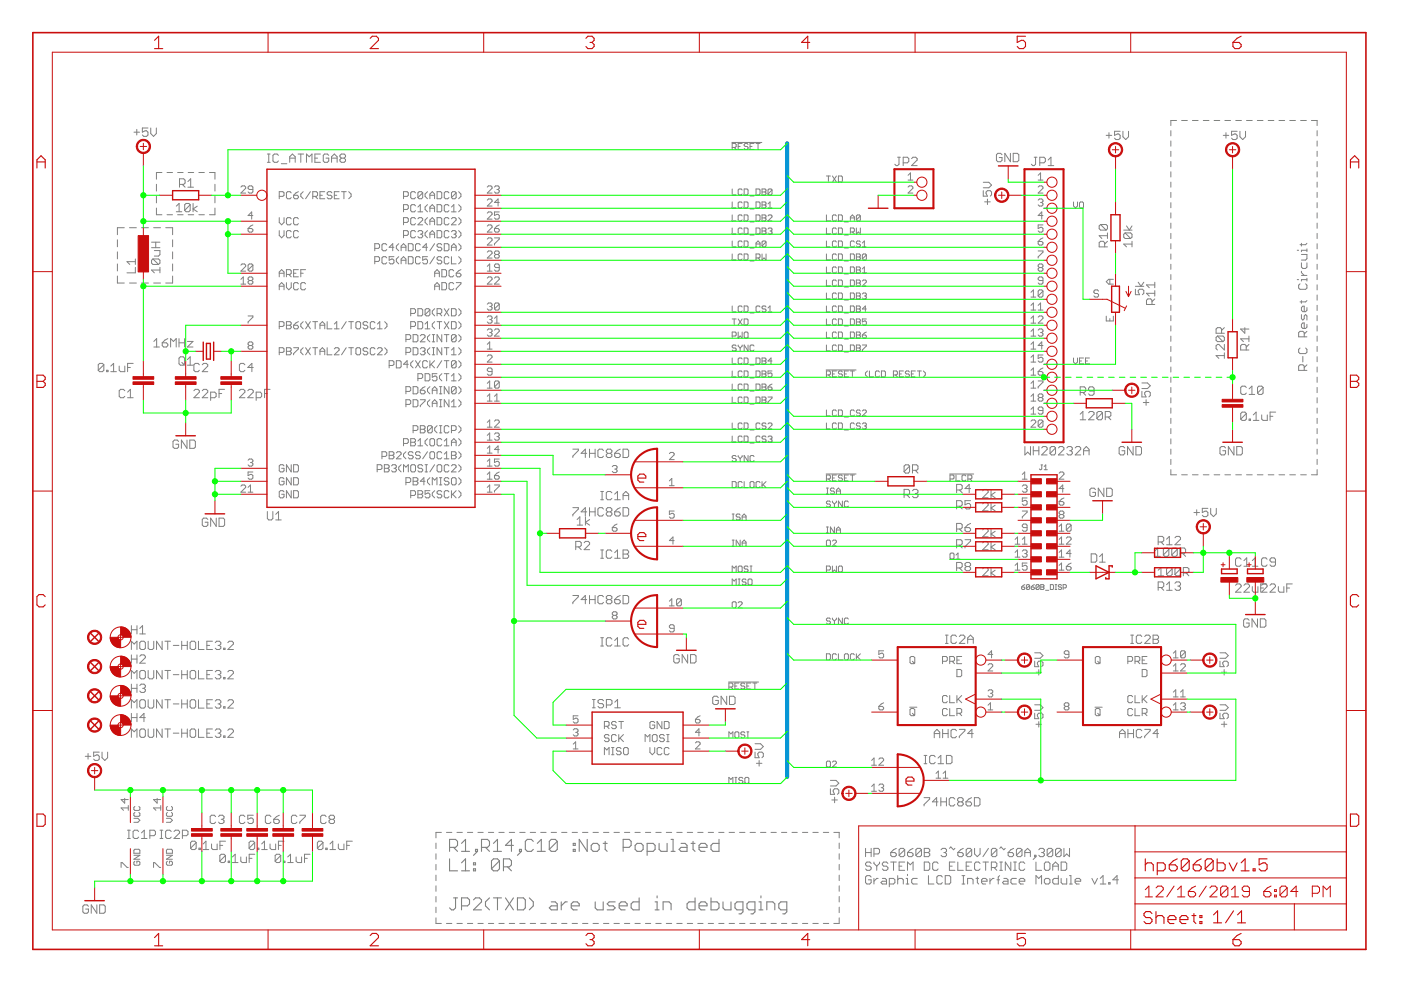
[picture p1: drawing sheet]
<svg xmlns="http://www.w3.org/2000/svg" width="297mm" height="210mm" viewBox="0 0 297 210" stroke-linecap="round" stroke-linejoin="round" font-family="sans-serif">
<g fill="none" stroke="#808080" stroke-width=".21">
<path d="M28.4 28h1.2M29 27.4v1.2M31.4 27.1h-1.2v.9l.6-.3h.3l.3 .3v.6l-.3 .3h-.6l-.3-.3M32 27.1v1.2l.6 .6 .5-.6v-1.2M33.2 39.1v1.4M34.3 36.6h-1.1v1.4M35.4 36.6h1.2M37.7 36.6h1.1M38.1 39.1h.8l.3-.3v-.6l-.3-.3h-.8v1.8M38.7 39.1l.5 .6M39.8 38.5l.6-.6v1.8M39.8 39.7h1.2"/>
<path d="M39.9 36.6h1.2M42.2 36.6h1.1M44.4 36.6h1.2v1.4M45.6 39.1v1.4M51.1 39.7l.2-.3h.5l.3 .3v.2l-1 1h1M56.7 34.4h.6M56.7 32.7h.6M57 32.7v1.7M59 32.9l-.3-.2h-.5l-.3 .2v1.2l.3 .3h.5l.3-.3M59.6 34.7h1.2M61.4 34.4v-1.2l.6-.5 .6 .5v1.2M61.4 33.5h1.2"/>
<path d="M63.2 32.7h1.2M63.8 32.7v1.7M65 34.4v-1.7l.6 .5 .5-.5v1.7M66.8 33.5h.5M67.9 32.7h-1.1v1.7h1.1M69.7 32.9l-.3-.2h-.6l-.3 .2v1.2l.3 .3h.6l.3-.3v-.6h-.6M70.3 33.5h1.2M70.3 34.4v-1.2l.6-.5 .6 .5v1.2M72.4 33.5l-.3 .3v.3l.3 .3h.6l.3-.3v-.3l-.3-.3M72.4 33.5l-.3-.3v-.3l.3-.2h.6l.3 .2v.3l-.3 .3M72.4 33.5h.6M103.3 39.7l.3-.3h.5l.2 .3v.2l-1 1h1"/>
<path d="M104.8 39.7l.3-.3h.5l.3 .3v.2l-.3 .3M155.2 30.2h6.3M155.2 31.3h.7l.2-.2v-.5l-.2-.2h-.7v1.3M155.7 31.3l.4 .4M156.5 31.1h.4M157.4 30.4h-.9v1.3h.9M158.6 30.6l-.2-.2h-.4l-.2 .2 .2 .5h.4l.2 .2-.2 .4h-.4l-.2-.2M159 31.1h.4M159.9 30.4h-.9v1.3h.9M160.3 30.4h.8M160.7 30.4v1.3M175.2 37.3h.9"/>
<path d="M175.6 37.3v1.3M176.5 37.3l.8 1.3M177.3 37.3l-.8 1.3M177.8 37.3h.6l.2 .2v.9l-.2 .2h-.6zM190.3 33.3h.6M190.6 33.3v1.5l-.3 .3h-.3l-.3-.3M191.5 34.5h.9l.3-.3v-.6l-.3-.3h-.9v1.8M192.5 39.7l.3-.3h.5l.2 .3v.2l-1 1h1M192.5 38.2h1M192.5 37.2l.5-.5v1.5M193.3 33.6l.3-.3h.6l.3 .3v.3l-1.2 1.2h1.2M208.5 38.7h1.2l.5 .5-.5 .6h-1.2"/>
<path d="M212.4 32.8l-.2-.3h-.6l-.3 .3v1.2l.3 .3h.6l.2-.3v-.6h-.5M214.2 32.5v1.8l-1.2-1.8v1.8M214.8 32.5h.9l.3 .3v1.2l-.3 .3h-.9zM219.3 33.3h.6M219.6 33.3v1.5l-.3 .3h-.3l-.3-.3M220.1 39.7l.3-.3h.5l.2 .3v.2l-1 1h1M220.1 37.2l.5-.5v1.5M220.1 38.2h1M220.5 34.5h.8l.3-.3v-.6l-.3-.3h-.8v1.8M222.2 35.1h1.2M222.2 33.9l.6-.6v1.8M234.5 28.7h1.2"/>
<path d="M235.1 28.1v1.2M237.5 27.8h-1.2v.9l.9-.3 .3 .3v.6l-.3 .3h-.6l-.3-.3M238.1 27.8v1.2l.6 .6 .6-.6v-1.2M248.2 27.7v1.1M248.2 29.9v1.1M248.2 32.1v1.1M248.2 34.2v1.1M248.2 36.4v1.1M248.2 38.6v1.1M249.4 25.5h-1.2v1.1M250.5 25.5h1.2M252.8 25.5h1.2"/>
<path d="M255.1 25.5h1.2M257.4 25.5h1.2M259.4 28.7h1.1M259.7 25.5h1.2M259.9 28.1v1.2M262 25.5h1.2M262.3 27.8h-1.2v.9l.9-.3 .3 .3v.6l-.3 .3h-.6l-.3-.3M262.9 27.8v1.2l.6 .6 .6-.6v-1.2M264.3 25.5h1.2M266.6 25.5h1.2M268.9 25.5h1.2M271.2 25.5h1.2"/>
<path d="M273.5 25.5h1.2M275.8 25.5h1.2M278 25.5h1.3v1.1M279.3 27.7v1.1M279.3 29.9v1.1M279.3 32.1v1.1M279.3 34.2v1.1M279.3 36.4v1.1M279.3 38.6v1.1M24.9 58.5v1.5h1.5M24.9 50.8v1.5M24.9 53.4v1.5"/>
<path d="M24.9 56v1.4M26.4 48.3h-1.5v1.5M27.5 48.3h1.4M28.7 56.7v1.1h-1.8M28.7 54.9v1.2M28.7 55.5h-1.8l.6 .6M30 48.3h1.5M32.1 52.5h1.8M32.1 51.4h1.8M32.4 54.9h1.2l.3 .3v.6l-.3 .3M32.4 54.9l-.3 .3v.6l.3 .3h1.2M32.4 54.9l1.2 1.2"/>
<path d="M32.6 48.3h1.4M32.7 53.1h1.2v.9l-.3 .3h-.9M33 51.4v1.1M33.2 44.1v1.4h1.1M33.2 41.6v1.4M33.9 57.3h-1.8l.6 .5M33.9 56.7v1.1M35.1 48.3h1.5v1.5M35.4 45.5h1.2M36.6 50.8v1.5M36.6 53.4v1.5M36.6 56v1.4"/>
<path d="M36.6 58.5v1.5h-1.5M37.4 43.7l.6-.6v1.8M37.4 44.9h1.1M37.7 45.5h1.1M39.9 45.5h1.2M40.3 43.4v1.2l-.3 .3h-.5l-.3-.3M40.3 43.4l-.3-.3h-.5l-.3 .3v1.2M40.3 43.4l-1.1 1.2M40.9 43.1v1.8M41.8 43.7l-.9 .6 .9 .6M42.2 45.5h1.1M45.6 44.1v1.4h-1.2"/>
<path d="M45.6 41.6v1.4M51.1 56.2l.2-.2h.5l.3 .2v.3l-1 1h1M51.1 59.2l.5-.5v1.5M52.6 48.5h.8l.2 .2v.3l-.2 .2h-.5l-.3-.2zM52.9 59.5l-.3-.3v-.2l.3-.3h.5l.2 .3v.2l-.2 .3M52.9 59.5l-.3 .2v.3l.3 .2h.5l.2-.2v-.3l-.2-.2M52.9 59.5h.5M53.6 56.2l-.2-.2h-.5l-.3 .2v1M53.6 40.2h-.7l-.3-.3v-.2l.3-.3h.5l.2 .3v1l-.2 .2h-.5l-.3-.2M53.6 45.7h-1l.8-.8v1.6M53.6 56.2v1l-.2 .3h-.5l-.3-.3M53.6 47.7l-1 .8"/>
<path d="M53.6 56.2l-1 1M59.2 41.6h.8l.2-.2v-.5l-.2-.3h-.8v1.5M59.2 46.1v1.1l.5 .5 .5-.5v-1.1M59.2 48.9v1l.5 .5 .5-.5v-1M59.2 58.7v-1l.5-.5 .5 .5v1M59.2 57.9h1M60.7 59.9v1l.5 .5 .5-.5v-1M60.7 58.2h.8l.2-.3v-.5l-.2-.2h-.8v1.5M61.2 58.2l.5 .5M61.7 46.4l-.2-.3h-.5l-.3 .3v1l.3 .3h.5l.2-.3M61.7 40.9l-.2-.3h-.5l-.3 .3v1l.3 .2h.5l.2-.2M61.7 49.1l-.2-.2h-.5l-.3 .2v1.1l.3 .2h.5l.2-.2"/>
<path d="M62.3 41.4h.7l.3 .2v.3l-.3 .2h-.5l-.2-.2zM62.3 57.9h.5M63.3 46.4l-.3-.3h-.5l-.2 .3v1l.2 .3h.5l.3-.3M63.3 49.1l-.3-.2h-.5l-.2 .2v1.1l.2 .2h.5l.3-.2M63.3 57.2h-1v1.5h1M63.3 40.6l-1 .8M63.8 57.9h.5M64.3 40.6l-.5 .5v.5l.5 .5M64.8 57.2h-1v1.5M65.8 40.6l-1 1.5M66.3 41.6h.8l.2-.2v-.5l-.2-.3h-.8v1.5M66.8 41.6l.5 .5"/>
<path d="M67.8 41.4h.5M68.9 40.6h-1.1v1.5h1.1M70.4 40.9l-.3-.3h-.5l-.2 .3v.2l.2 .3h.5l.3 .2v.3l-.3 .2h-.5l-.2-.2M70.9 41.4h.5M71.9 40.6h-1v1.5h1M72.4 40.6h1M72.9 40.6v1.5M73.9 40.6l.5 .5v.5l-.5 .5M79.5 52.7h.7l.3-.3v-.5l-.3-.2h-.7v1.5M79.5 55.4h.7l.3-.2v-.5l-.3-.3h-.7v1.5M82 51.9l-.3-.2h-.5l-.2 .2v1l.2 .3h.5l.3-.3M82 54.7l-.3-.3h-.5l-.2 .3v1l.2 .2h.5l.3-.2"/>
<path d="M83.5 54.4h-1v.8l.5-.3h.3l.2 .3v.5l-.2 .2h-.5l-.3-.2M83.5 52.4h-1l.8-.7v1.5M84.5 54.4l-.5 .5v.5l.5 .5M84.5 51.7l-.5 .5v.5l.5 .5M85 53.2v-1l.6-.5 .5 .5v1M85 55.9v-1l.6-.5 .5 .5v1M85 55.2h1.1M85 52.4h1.1M85.6 49.9h.7l.3-.2v-.6l-.3-.2h-.7v1.5M85.6 41.6h.7l.3-.2v-.5l-.3-.3h-.7v1.5M85.6 47.2h.7l.3-.3v-.5l-.3-.3h-.7v1.6M85.6 44.4h.7l.3-.2v-.6l-.3-.2h-.7v1.5"/>
<path d="M86.6 51.7h.7l.3 .2v1l-.3 .3h-.7zM86.6 54.4h.7l.3 .3v1l-.3 .2h-.7zM88.1 43.6l-.3-.2h-.5l-.2 .2v1.1l.2 .2h.5l.3-.2M88.1 40.9l-.3-.3h-.5l-.2 .3v1l.2 .2h.5l.3-.2M88.1 46.4l-.3-.3h-.5l-.2 .3v1l.2 .3h.5l.3-.3M88.1 49.1l-.3-.2h-.5l-.2 .2v1.1l.2 .2h.5l.3-.2M88.6 49.1l.3-.2h.5l.2 .2v.3l-.2 .3M88.6 44.9h1M88.6 46.4l.3-.3h.5l.2 .3v.3l-1 1h1M88.6 43.9l.5-.5v1.5M89.1 54.7l-.2-.3h-.6l-.2 .3v1l.2 .2h.6l.2-.2M89.1 51.9l-.2-.2h-.6l-.2 .2v1l.2 .3h.6l.2-.3"/>
<path d="M89.1 49.7h.3M89.4 49.7l.2 .2v.3l-.2 .2h-.5l-.3-.2M89.6 40.9l-.2-.3h-.5l-.3 .3v1M89.6 40.9v1l-.2 .2h-.5l-.3-.2M89.6 40.9l-1 1M90.6 54.4h-1v.8l.5-.3h.3l.2 .3v.5l-.2 .2h-.5l-.3-.2M90.6 40.6l-.5 .5v.5l.5 .5M90.6 43.4l-.5 .5v.5l.5 .5M90.6 46.1l-.5 .6v.5l.5 .5M90.6 48.9l-.5 .5v.5l.5 .5M90.6 52.4h-1l.8-.7v1.5M91.1 42.1v-1l.6-.5 .4 .5v1"/>
<path d="M91.1 44.9v-1l.6-.5 .4 .5v1M91.1 47.7v-1l.6-.6 .4 .6v1M91.1 50.4v-1l.6-.5 .4 .5v1M91.1 49.7h1M91.1 46.9h1M91.1 44.2h1M91.1 41.4h1M92.1 54.4l-1 1.5M92.1 51.7l-1 1.5M92.2 57.9h1M92.2 58.7v-1l.5-.5 .5 .5v1M92.7 43.4h.7l.3 .2v1.1l-.3 .2h-.7z"/>
<path d="M92.7 40.6h.7l.3 .3v1l-.3 .2h-.7zM92.7 46.1h.7l.3 .3v1l-.3 .3h-.7zM92.7 48.9h.7l.3 .2v1.1l-.3 .2h-.7zM93.7 51.9l-.3-.2h-.5l-.2 .2v.3l.2 .2h.5l.3 .3-.3 .5h-.5l-.2-.3M93.7 54.7l-.3-.3h-.5l-.2 .3v.2l.2 .3h.5l.3 .2-.3 .5h-.5l-.2-.2M93.7 59.9h.7l.3 .3v1l-.3 .2h-.7zM93.7 57.2h.7l.3 .2v1l-.3 .3h-.7zM94.2 51.7h.7l.3 .2v1l-.3 .3h-.7zM95.2 43.6l-.3-.2h-.5l-.2 .2v1.1l.2 .2h.5l.3-.2M95.2 40.9l-.3-.3h-.5l-.2 .3v1l.2 .2h.5l.3-.2M95.2 46.4l-.3-.3h-.5l-.2 .3v1l.2 .3h.5l.3-.3M95.2 49.1l-.3-.2h-.5l-.2 .2v1.1l.2 .2h.5l.3-.2"/>
<path d="M95.2 54.7l-.3-.3h-.5l-.2 .3v1l.2 .2h.5l.3-.2M95.7 49.1l.3-.2h.5l.2 .2v.3l-.2 .3M95.7 44.9h1M95.7 53.2v-1l.5-.5 .5 .5v1M95.7 54.4v1.5h1M95.7 46.4l.3-.3h.5l.2 .3v.3l-1 1h1M95.7 43.9l.5-.5v1.5M95.7 52.4h1M96.2 57.4l-.3-.2h-.4l-.3 .2v1l.3 .3h.4l.3-.3M96.2 49.7h.3M96.5 49.7l.2 .2v.3l-.2 .2h-.5l-.3-.2M96.7 40.9l-.2-.3h-.5l-.3 .3v1"/>
<path d="M96.7 40.9v1l-.2 .2h-.5l-.3-.2M96.7 40.9l-1 1M96.7 57.9h.8l.2 .3v.2l-.2 .3h-.5l-.3-.3zM96.7 59.9h1v.3l-1 1v.2M97.2 40.6l.5 .5v.5l-.5 .5M97.2 43.4l.5 .5v.5l-.5 .5M97.2 46.1l.5 .6v.5l-.5 .5M97.2 48.9l.5 .5v.5l-.5 .5M97.2 51.7l.5 .5v.5l-.5 .5M97.2 54.4l.5 .5v.5l-.5 .5M97.7 57.2l-.5 .2-.5 .5M103.3 42.4l.3-.2h.5l.2 .2v.3l-1 1h1"/>
<path d="M103.3 47.9l.3-.2h.5l.2 .2v.3l-1 1h1M103.3 50.7l.3-.3h.5l.2 .3v.2l-1 1.1h1M103.3 53.5l.3-.3h.5l.2 .3v.2l-1 1h1M103.3 57.5h1M103.3 59l.3-.3h.5l.2 .3v.2l-1 1h1M103.3 56.5l.5-.5v1.5M103.3 45.2l.3-.3h.5l.2 .3v.2l-1 1.1h1M104.8 48.5h.8l.3 .2v.3l-.3 .2h-.5l-.3-.2zM104.8 59l.3-.3h.5l.3 .3v.2l-1.1 1h1.1M104.8 50.4h1.1v.3l-1.1 1v.3M105.1 54h.5M105.1 54l-.3-.3v-.2l.3-.3h.5l.3 .3v.2l-.3 .3"/>
<path d="M105.1 54l-.3 .2v.3l.3 .2h.5l.3-.2v-.3l-.3-.2M105.3 40.2h.3M105.6 40.2l.3 .2v.3l-.3 .2h-.5l-.3-.2M105.9 56.7h-.8l-.3-.2v-.3l.3-.2h.5l.3 .2v1l-.3 .3h-.5l-.3-.3M105.9 42.9h-1.1l.8-.7v1.5M105.9 44.9h-1.1v.8l.5-.3h.3l.3 .3v.5l-.3 .3h-.5l-.3-.3M105.9 47.7l-1.1 .8M155.2 53.8v1.3h.9M155.2 51.1v1.3h.9M155.2 40.1v1.2h.9M155.2 42.8v1.3h.9M155.2 45.6v1.2h.9"/>
<path d="M155.2 48.3v1.3h.9M157.4 54.1l-.3-.3h-.4l-.2 .3v.8l.2 .2h.4l.3-.2M157.4 51.3l-.3-.2h-.4l-.2 .2v.9l.2 .2h.4l.3-.2M157.4 40.3l-.3-.2h-.4l-.2 .2v.8l.2 .2h.4l.3-.2M157.4 43l-.3-.2h-.4l-.2 .2v.9l.2 .2h.4l.3-.2M157.4 45.8l-.3-.2h-.4l-.2 .2v.8l.2 .2h.4l.3-.2M157.4 48.6l-.3-.3h-.4l-.2 .3v.8l.2 .2h.4l.3-.2M157.8 45.6h.6l.2 .2v.8l-.2 .2h-.6zM157.8 53.8h.6l.2 .3v.8l-.2 .2h-.6zM157.8 51.1h.6l.2 .2v.9l-.2 .2h-.6zM157.8 42.8h.6l.2 .2v.9l-.2 .2h-.6zM157.8 48.3h.6l.2 .3v.8l-.2 .2h-.6z"/>
<path d="M157.8 40.1h.6l.2 .2v.8l-.2 .2h-.6zM159 52.6h.9M159 49.8h.9M159 55.3h.9M159 47.1h.9M159 44.3h.9M159 41.6h.9M160.3 51.7h.8M160.3 54.7h.6l.2-.2v-.4l-.2-.3h-.6v1.3M160.3 40.1h.6l.2 .2v.8l-.2 .2h-.6zM160.3 42.8h.6l.2 .2v.9l-.2 .2h-.6zM160.3 45.6h.6l.2 .2v.8l-.2 .2h-.6z"/>
<path d="M160.3 48.3h.6l.2 .3v.8l-.2 .2h-.6zM160.3 52.4v-.9l.4-.4 .4 .4v.9M160.7 54.7l.4 .4M161.6 48.3h.6l.2 .3-.2 .4 .2 .4-.2 .2h-.6zM161.6 45.6h.6l.2 .2-.2 .4 .2 .4-.2 .2h-.6zM161.6 42.8h.6l.2 .2-.2 .5 .2 .4-.2 .2h-.6zM161.6 53.8v1.3l.4-.4 .4 .4v-1.3M161.6 40.1h.6l.2 .2-.2 .4 .2 .4-.2 .2h-.6zM161.6 46.2h.6M161.6 49h.6M161.6 43.5h.6M161.6 40.7h.6"/>
<path d="M162.4 51.3v.9l-.2 .2h-.4l-.2-.2M162.4 51.3l-.2-.2h-.4l-.2 .2v.9M162.4 51.3l-.8 .9M162.8 45.8l.2-.2h.5l.2 .2v.2l-.9 .8h.9M162.8 43.2l.5-.4v1.3M162.8 48.6l.2-.3h.5l.2 .3-.2 .4M162.8 44.1h.9M163.3 49h.2M163.5 49l.2 .2-.2 .4h-.5l-.2-.2M163.7 40.3l-.2-.2h-.5l-.2 .2v.8M163.7 40.3v.8l-.2 .2h-.5l-.2-.2M163.7 40.3l-.9 .8"/>
<path d="M175.2 53.8v1.3h.9M175.2 51.1v1.3h.9M175.2 45.6v1.2h.9M175.2 48.3v1.3h.9M175.2 56.6v1.3h.9M175.2 59.4v1.2h.9M177.3 54.1l-.2-.3h-.4l-.2 .3v.8l.2 .2h.4l.2-.2M177.3 45.8l-.2-.2h-.4l-.2 .2v.8l.2 .2h.4l.2-.2M177.3 51.3l-.2-.2h-.4l-.2 .2v.9l.2 .2h.4l.2-.2M177.3 56.8l-.2-.2h-.4l-.2 .2v.9l.2 .2h.4l.2-.2M177.3 59.6l-.2-.2h-.4l-.2 .2v.8l.2 .2h.4l.2-.2M177.3 48.6l-.2-.3h-.4l-.2 .3v.8l.2 .2h.4l.2-.2"/>
<path d="M177.8 53.8h.6l.2 .3v.8l-.2 .2h-.6zM177.8 51.1h.6l.2 .2v.9l-.2 .2h-.6zM177.8 45.6h.6l.2 .2v.8l-.2 .2h-.6zM177.8 48.3h.6l.2 .3v.8l-.2 .2h-.6zM177.8 56.6h.6l.2 .2v.9l-.2 .2h-.6zM177.8 59.4h.6l.2 .2v.8l-.2 .2h-.6zM179 52.6h.9M179 49.8h.9M179 55.3h.9M179 47.1h.9M179 58.1h.9M180.3 53.8h.6l.2 .3v.8l-.2 .2h-.6z"/>
<path d="M180.3 56.6h.6l.2 .2v.9l-.2 .2h-.6zM180.3 49.2h.6l.2-.2v-.4l-.2-.3h-.6v1.3M180.3 46.8v-.8l.4-.4 .4 .4v.8M180.3 59.4h.6l.2 .2v.8l-.2 .2h-.6zM180.3 46.2h.8M180.7 49.2l.4 .4M181.1 51.3l-.2-.2h-.4l-.2 .2v.9l.2 .2h.4l.2-.2M181.6 53.8h.6l.2 .3-.2 .4 .2 .4-.2 .2h-.6zM181.6 57.2h.6M181.6 59.4h.6l.2 .2-.2 .4 .2 .4-.2 .2h-.6zM181.6 48.3v1.3l.4-.4 .4 .4v-1.3M181.6 56.6h.6l.2 .2-.2 .4 .2 .5-.2 .2h-.6z"/>
<path d="M181.6 54.5h.6M182.4 51.3l-.2-.2h-.4l-.2 .2 .2 .4h.4l.2 .2-.2 .5h-.4l-.2-.2M182.4 45.8l-.8 .8M182.4 45.8l-.2-.2h-.4l-.2 .2v.8M182.4 45.8v.8l-.2 .2h-.4l-.2-.2M182.8 51.5l.5-.4v1.3M182.8 59.6l.2-.2h.5l.2 .2v.2l-.9 .8h.9M182.8 52.4h.9M182.8 57l.5-.4v1.3M182.8 57.9h.9M183.7 54.1v.8l-.2 .2h-.5l-.2-.2M183.7 54.1l-.2-.3h-.5l-.2 .3v.8"/>
<path d="M183.7 54.1l-.9 .8M208.5 40.4v1.2h.9l-.3-.9 .3-.3h.6l.2 .3v.6l-.2 .3M208.8 42.8h1.2M209.4 42.2v1.2M220.1 42.4l.3-.2h.5l.2 .2v.3l-.2 .2M220.1 51.2h.8l.2 .3v.2l-.2 .3h-.5l-.3-.3zM220.1 53.2h1v.3l-1 1v.2M220.4 56.7l-.3-.2v-.3l.3-.2h.5l.2 .2v.3l-.2 .2M220.4 56.7l-.3 .3v.2l.3 .3h.5l.2-.3v-.2l-.2-.3M220.4 56.7h.5M220.6 42.9h.3M220.9 42.9l.2 .3v.2l-.2 .3h-.5l-.3-.3"/>
<path d="M221.1 47.7h-1v.8l.5-.3h.3l.2 .3v.5l-.2 .2h-.5l-.3-.2M221.1 59.5h-.7l-.3-.3v-.2l.3-.3h.5l.2 .3v1l-.2 .2h-.5l-.3-.2M221.1 45.7h-1l.8-.8v1.6M221.1 50.4l-1 .8M227.6 42.8v.9l.4 .4 .5-.4v-.9M228.9 43l.2-.2h.4l.2 .2v.9l-.2 .2h-.4l-.2-.2zM233.3 47.6l-.3 .3v.6l.3 .3h1.2M233.3 47.6h1.2l.3 .3v.6l-.3 .3M233.3 47.6l1.2 1.2M234.2 52.3v-.8l-.3-.3h-.6l-.3 .3v.8h1.8M234.8 51.2l-.6 .6M234.8 50h-1.8l.6 .6"/>
<path d="M234.8 49.4v1.2M235.3 59.2v1M236.1 59.2h-1l-.6 .5 .6 .5h1M238.3 48.8h1.7M238.5 49.4h1.2l.3 .3v.6l-.3 .3M238.5 49.4l-.2 .3v.6l.2 .3h1.2M238.5 49.4l1.2 1.2M238.8 47.9l.6 .9 .6-.9M240 51.8h-1.7l.5 .5M240 51.2v1.1M241.3 59.8l.6 .9 .6-.9M244.8 59.8v1.2"/>
<path d="M248.2 40.8v1.1M248.2 43v1M248.2 45.1v1.1M248.2 47.3v1.1M248.2 49.5v1.1M248.2 51.7v1.1M248.2 53.8v1.1M248.2 56v1.1M248.2 58.2v1.1M275 59.3h.3M275 53.1h.3M275.9 54h1.2v.8l-.3 .3h-.9"/>
<path d="M275.9 55.7v.9l.3 .3h.6l.3-.3v-.9M275.9 51.6v.6M275.9 57.5v.3l.6 .6M275.9 58.4h1.2M277.1 52.8v.6M277.1 59v.6M277.1 53.1h-1.2v.3M277.1 59.3h-1.2v.3M277.1 51.6l-.3 .3h-1.2M279.3 40.8v1.1M279.3 43v1M279.3 45.1v1.1"/>
<path d="M279.3 47.3v1.1M279.3 49.5v1.1M279.3 51.7v1.1M279.3 53.8v1.1M279.3 56v1.1M279.3 58.2v1.1M22 77.3l-.3-.3h-.6l-.3 .3v1.2M22 77.3v1.2l-.3 .3h-.6l-.3-.3M22 77.3l-1.2 1.2M22.6 78.5h.3v.3h-.3zM23.5 78.8h1.2M23.5 77.6l.6-.6v1.8"/>
<path d="M25.3 77.6v.9l.3 .3h.9v-1.2M27.1 77.9h.5M27.5 60h1.4M28.2 77h-1.1v1.8M30 60h1.5M32.6 60h1.4M32.6 72.4l.6-.6v1.8M32.6 73.6h1.2M34.4 72.7h.9l.3 .3v.3l-.3 .3h-.6l-.3-.3zM35.6 71.8l-.6 .3-.6 .6M36.2 73.6v-1.8l.6 .6 .6-.6v1.8M38 72.7h1.1"/>
<path d="M38 71.8v1.8M38.2 75.6h.6l.3 .3v1.2l-.3 .3h-.6l-.2-.3v-1.2zM38.5 76.8l.6 .6M39.1 71.8v1.8M39.7 72.4h1.2l-1.2 1.2h1.2M39.7 76.2l.6-.6v1.8M39.7 77.4h1.2M42.3 77.3l-.3-.3h-.6l-.3 .3v1.2l.3 .3h.6l.3-.3M42.9 77.3l.3-.3h.6l.2 .3v.3l-1.1 1.2h1.1M51.1 60.2h1M51.9 77.3l-.3-.3h-.5l-.3 .3v1.2l.3 .3h.5l.3-.3M52.6 67h1v.2l-1 1.1v.2"/>
<path d="M52.9 73.3l-.3 .2v.3l.3 .2h.5l.2-.2v-.3l-.2-.2M52.9 73.3h.5M52.9 73.3l-.3-.3v-.3l.3-.2h.5l.2 .2v.3l-.2 .3M53.7 77.9h-1.2l.9-.9v1.8M59.2 61.4v-1l.5-.5 .5 .5v1M59.2 60.7h1M59.2 74.7h.8l.2-.2v-.5l-.2-.3h-.8v1.5M59.2 69.2h.8l.2-.2v-.5l-.2-.3h-.8v1.5M60.7 73.7h.8l.2 .3v.2l-.2 .3 .2 .2v.3l-.2 .2h-.8zM60.7 68.2h.8l.2 .3v.2l-.2 .3 .2 .2v.3l-.2 .2h-.8zM60.7 74.5h.8M60.7 69h.8"/>
<path d="M62.3 73.7h1v.3l-1 1v.2M62.3 69h.7l.3 .2v.3l-.3 .2h-.5l-.2-.2zM63.3 60.2l-.3-.3h-.5l-.2 .3v1l.2 .2h.5l.3-.2M63.3 68.2l-1 .8M64.3 68.2l-.5 .5v.5l.5 .5M64.3 73.7l-.5 .5v.5l.5 .5M64.8 60.2l-.3-.3h-.5l-.2 .3v1l.2 .2h.5l.3-.2M64.8 73.7l1 1.5M64.8 68.2l1 1.5M65.8 73.7l-1 1.5M65.8 68.2l-1 1.5M66.3 73.7h1"/>
<path d="M66.3 68.2h1M66.8 68.2v1.5M66.8 73.7v1.5M67.8 75.2v-1l.5-.5 .6 .5v1M67.8 74.5h1.1M67.8 69.7v-1l.5-.5 .6 .5v1M67.8 69h1.1M69.4 68.2v1.5h1M69.4 73.7v1.5h1M70.9 74l.2-.3h.5l.3 .3v.2l-1 1h1M70.9 69.7h1M70.9 68.7l.5-.5v1.5"/>
<path d="M73.4 73.7l-1 1.5M73.4 68.2l-1 1.5M73.9 73.7h1M73.9 68.2h1M74.4 68.2v1.5M74.4 73.7v1.5M75.5 68.5l.2-.3h.5l.3 .3v1l-.3 .2h-.5l-.2-.2zM75.5 74l.2-.3h.5l.3 .3v1l-.3 .2h-.5l-.2-.2zM78 74l-.3-.3h-.5l-.2 .3v.2l.2 .3h.5l.3 .2v.3l-.3 .2h-.5l-.2-.2M78 68.5l-.3-.3h-.5l-.2 .3v.2l.2 .3h.5l.3 .2v.3l-.3 .2h-.5l-.2-.2M79.5 74l-.3-.3h-.4l-.3 .3v1l.3 .2h.4l.3-.2M79.5 68.5l-.3-.3h-.4l-.3 .3v1l.3 .2h.4l.3-.2"/>
<path d="M80 74l.3-.3h.5l.2 .3v.2l-1 1h1M80 69.7h1M80 68.7l.5-.5v1.5M81.6 73.7l.4 .5v.5l-.4 .5M81.6 68.2l.4 .5v.5l-.4 .5M82.5 77.5h.8l.2-.3v-.5l-.2-.2h-.8v1.5M84 76.5h.8l.2 .2v1l-.2 .3h-.8zM86.1 72h.7l.3-.3v-.5l-.3-.2h-.7v1.5M86.1 74.7h.7l.3-.2v-.5l-.3-.3h-.7v1.5M86.6 77.2h-1l.7-.7v1.5M87.1 66.5h.7l.3-.3v-.5l-.3-.3h-.7v1.6M87.1 69.2h.7l.3-.2v-.5l-.3-.3h-.7v1.5"/>
<path d="M87.6 71h.7l.3 .2v1l-.3 .3h-.7zM87.6 76.5l-.5 .5v.5l.5 .5M87.6 73.7h.7l.3 .3v1l-.3 .2h-.7zM88.1 76.5l1 1.5M88.6 65.4h.8l.2 .3v1l-.2 .3h-.8zM88.6 68.2h.8l.2 .3v1l-.2 .2h-.8zM89.1 71.2l.3-.2h.5l.2 .2v.3l-1 1h1M89.1 74l.3-.3h.5l.2 .3v.2l-.2 .3M89.1 76.5l-1 1.5M89.6 74.5h.3M89.9 74.5l.2 .2v.3l-.2 .2h-.5l-.3-.2M90.1 79.2h.8l.2 .3v1l-.2 .3h-.8z"/>
<path d="M90.1 69.7h1M90.1 68.7l.5-.5v1.5M90.6 76.7l-.2-.2h-.5l-.3 .2v1l.3 .3h.5l.2-.3M91.1 65.7l-.2-.3h-.5l-.3 .3v1M91.1 65.7v1l-.2 .3h-.5l-.3-.3M91.1 76.5v1.5M91.1 71l-.5 .5v.5l.5 .5M91.1 73.7l-.5 .5v.5l.5 .5M91.1 65.7l-1 1M91.4 77.2l.7 .8M91.7 72.5h.5M91.7 73.7h.5"/>
<path d="M91.7 75.2h.5M91.7 71h.5M91.9 71v1.5M91.9 73.7v1.5M92.1 76.5l-1 1M92.2 68.2l-.5 .5v.5l.5 .5M92.2 60.7h1M92.2 65.4l-.5 .6v.5l.5 .5M92.2 61.4v-1l.5-.5 .5 .5v1M92.6 79.2h-.9v.8l.7-.3 .2 .3v.5l-.2 .3h-.5l-.2-.3M92.7 66.5h.7l.3-.3v-.5l-.3-.3h-.7v1.6M92.7 68.2h1"/>
<path d="M93.2 68.2v1.5M93.2 66.5l.5 .5M93.7 71v1.5l-1-1.5v1.5M93.7 73.7v1.5l-1-1.5v1.5M93.7 76.5l-1 1.5M93.7 79.2l-.5 .5v.5l.5 .6M94.2 73.7h1M94.2 79.2h1M94.2 76.5h1M94.2 71h1M94.2 68.2l1 1.5M94.2 65.4l1 1.6"/>
<path d="M94.7 71v1.5M94.7 73.7v1.5M94.7 76.5v1.5M94.7 79.2v1.6M95.2 68.2l-1 1.5M95.2 65.4l-1 1.6M95.7 65.4h.8l.2 .3v1l-.2 .3h-.8zM95.7 68.2h.8l.2 .3v1l-.2 .2h-.8zM95.7 75.2h1M95.7 74.2l.5-.5v1.5M95.7 79.7l.5-.5v1.6M96.2 60.2l-.3-.3h-.4l-.3 .3v1l.3 .2h.4l.3-.2"/>
<path d="M96.7 71.2v1l-.2 .3h-.5l-.3-.3M96.7 76.7l-.2-.2h-.5l-.3 .2v1M96.7 76.7v1l-.2 .3h-.5l-.3-.3M96.7 71.2l-.2-.2h-.5l-.3 .2v1M96.7 76.7l-1 1M96.7 71.2l-1 1M97.2 65.4l.5 .6v.5l-.5 .5M97.2 68.2l.5 .5v.5l-.5 .5M97.2 71l.5 .5v.5l-.5 .5M97.2 73.7l.5 .5v.5l-.5 .5M97.2 76.5l.5 .5v.5l-.5 .5M97.2 79.2l.5 .5v.5l-.5 .6"/>
<path d="M103.3 67.2l.3-.2h.5l.2 .2v.3l-.2 .3M103.3 70l.3-.3h.5l.2 .3v.3l-.2 .2M103.3 74h1M103.3 75.5l.3-.2h.5l.2 .2v.3l-1 1h1M103.3 73l.5-.5v1.5M103.3 64.5l.3-.3h.5l.2 .3v.2l-.2 .3M103.8 70.5h.3M103.8 67.8h.3M103.8 65h.3M104.1 70.5l.2 .3v.2l-.2 .3h-.5l-.3-.3M104.1 67.8l.2 .2v.3l-.2 .2h-.5l-.3-.2M104.1 65l.2 .2v.3l-.2 .2h-.5l-.3-.2"/>
<path d="M104.3 78.8h-.7l-.3-.3v-.2l.3-.3h.5l.2 .3v1l-.2 .2h-.5l-.3-.2M104.8 68.5h1.1M104.8 70l.3-.3h.5l.3 .3v.3l-1.1 1h1.1M104.8 67.5l.5-.5v1.5M105.9 64.5v1l-.3 .2h-.5l-.3-.2M105.9 64.5l-.3-.3h-.5l-.3 .3v1M105.9 64.5l-1.1 1M155.2 78.7v1.2h.9M155.2 71.2h.7l.2-.2v-.4l-.2-.2h-.7v1.3M155.2 64.9v1.2h.9M155.2 75.9v1.3h.9M155.2 67.6h.9"/>
<path d="M155.7 67.6v1.3M156.1 73.4l-.2-.2h-.5l-.2 .4 .2 .2h.5l.2 .4-.2 .2h-.5l-.2-.2M156.5 70.4v1.3l.4-.5 .5 .5v-1.3M156.5 73.2v.2l.4 .4M156.5 67.6l.9 1.3M156.9 73.8v.6M157.4 78.9l-.3-.2h-.4l-.2 .2v.8l.2 .2h.4l.3-.2M157.4 76.1l-.3-.2h-.4l-.2 .2v.9l.2 .2h.4l.3-.2M157.4 65.1l-.3-.2h-.4l-.2 .2v.8l.2 .2h.4l.3-.2M157.4 73.2v.2l-.5 .4M157.4 67.6l-.9 1.3M157.8 78.7h.6l.2 .2v.8l-.2 .2h-.6z"/>
<path d="M157.8 64.9h.6l.2 .2v.8l-.2 .2h-.6zM157.8 70.6l.2-.2h.4l.2 .2v.9l-.2 .2h-.4l-.2-.2zM157.8 67.6h.6l.2 .2v.9l-.2 .2h-.6zM157.8 75.9h.6l.2 .2v.9l-.2 .2h-.6zM158.6 73.2v1.2l-.8-1.2v1.2M159 66.4h.9M159 77.4h.9M159.9 73.4l-.2-.2h-.5l-.2 .2v.8l.2 .2h.5l.2-.2M160.3 78.7h.6l.2 .2v.8l-.2 .2h-.6zM160.3 75.9h.6l.2 .2v.9l-.2 .2h-.6zM161.1 65.1l-.2-.2h-.4l-.2 .2v.8l.2 .2h.4l.2-.2M161.6 78.7h.6l.2 .2-.2 .4 .2 .4-.2 .2h-.6z"/>
<path d="M161.6 79.3h.6M161.6 75.9h.6l.2 .2-.2 .4 .2 .5-.2 .2h-.6zM161.6 76.5h.6M162.4 65.1l-.2-.2h-.4l-.2 .2 .2 .4h.4l.2 .2-.2 .4h-.4l-.2-.2M162.8 66.1h.9M162.8 65.3l.5-.4v1.2M163.7 78.7h-.9v.6l.5-.2 .4 .2v.4l-.2 .2h-.5l-.2-.2M163.7 76.5h-.9l.7-.6v1.3M175.2 78.4h6.3M175.2 79.5h.7l.2-.2v-.4l-.2-.2h-.7v1.2M175.2 62.1v1.3h.9M175.2 64.9v1.2h.9"/>
<path d="M175.2 67.6v1.3h.9M175.2 70.4v1.3h.9M175.2 73.2v1.2h.9M175.6 79.5l.5 .4M176.5 79.3h.4M177.3 73.4l-.2-.2h-.4l-.2 .2v.8l.2 .2h.4l.2-.2M177.3 78.7h-.8v1.2h.8M177.3 62.3l-.2-.2h-.4l-.2 .2v.9l.2 .2h.4l.2-.2M177.3 67.8l-.2-.2h-.4l-.2 .2v.9l.2 .2h.4l.2-.2M177.3 65.1l-.2-.2h-.4l-.2 .2v.8l.2 .2h.4l.2-.2M177.3 70.6l-.2-.2h-.4l-.2 .2v.9l.2 .2h.4l.2-.2M177.8 70.4h.6l.2 .2v.9l-.2 .2h-.6z"/>
<path d="M177.8 62.1h.6l.2 .2v.9l-.2 .2h-.6zM177.8 64.9h.6l.2 .2v.8l-.2 .2h-.6zM177.8 67.6h.6l.2 .2v.9l-.2 .2h-.6zM177.8 73.2h.6l.2 .2v.8l-.2 .2h-.6zM178.6 78.9l-.2-.2h-.4l-.2 .2 .2 .4h.4l.2 .2-.2 .4h-.4l-.2-.2M179 79.3h.5M179 66.4h.9M179 74.6h.9M179 71.9h.9M179 69.1h.9M179 63.6h.9M179 60.9h.9"/>
<path d="M179.9 78.7h-.9v1.2h.9M180.3 78.7h.8M180.3 67.6h.6l.2 .2v.9l-.2 .2h-.6zM180.3 64.9h.6l.2 .2v.8l-.2 .2h-.6zM180.3 62.1h.6l.2 .2v.9l-.2 .2h-.6zM180.3 70.4h.6l.2 .2v.9l-.2 .2h-.6zM180.3 73.2h.6l.2 .2v.8l-.2 .2h-.6zM180.7 78.7v1.2M181.6 67.6h.6l.2 .2-.2 .5 .2 .4-.2 .2h-.6zM181.6 60h.6M181.6 73.2h.6l.2 .2-.2 .4 .2 .4-.2 .2h-.6zM181.6 62.1h.6l.2 .2-.2 .5 .2 .4-.2 .2h-.6z"/>
<path d="M181.6 64.9h.6l.2 .2-.2 .4 .2 .4-.2 .2h-.6zM181.6 70.4h.6l.2 .2-.2 .4 .2 .5-.2 .2h-.6zM181.6 65.5h.6M181.6 73.8h.6M181.6 71h.6M181.6 68.3h.6M181.6 62.8h.6M182.8 71h.7l.2 .5-.2 .2h-.5l-.2-.2zM182.8 62.3l.2-.2h.5l.2 .2-.2 .5M182.8 73.2h.9v.2l-.9 .8v.2M183.3 62.8h.2M183.5 62.8l.2 .2-.2 .4h-.5l-.2-.2"/>
<path d="M183.7 67.6h-.9v.7l.5-.2 .4 .2v.4l-.2 .2h-.5l-.2-.2M183.7 65.5h-.9l.7-.6v1.2M183.7 70.4l-.9 .6M183.9 78.7l-.4 .4v.4l.4 .4M184.3 78.7v1.2h.9M186.5 78.9l-.3-.2h-.4l-.2 .2v.8l.2 .2h.4l.3-.2M186.9 78.7h.6l.2 .2v.8l-.2 .2h-.6zM189.4 79.5h.7l.2-.2v-.4l-.2-.2h-.7v1.2M189.8 79.5l.5 .4M190.7 79.3h.4M191.5 78.7h-.8v1.2h.8M192.8 78.9l-.2-.2h-.4l-.2 .2 .2 .4h.4l.2 .2-.2 .4h-.4l-.2-.2"/>
<path d="M193.2 79.3h.5M194.1 78.7h-.9v1.2h.9M194.5 78.7h.8M194.9 78.7v1.2M195.8 78.7l.4 .4v.4l-.4 .4M218.6 62l.5-.5v1.5M218.6 64.7l.5-.5v1.5M218.6 67.5l.5-.5v1.5M218.6 70.3l.5-.6v1.6M218.6 73l.5-.5v1.5M218.6 75.8l.5-.5v1.5M218.6 78.5l.5-.5v1.5"/>
<path d="M218.6 63h1M218.6 65.7h1M218.6 68.5h1M218.6 71.3h1M218.6 74h1M218.6 76.8h1M218.6 79.5h1M220.1 67.2l.3-.2h.5l.2 .2v.3l-1 1h1M220.1 70l.3-.3h.5l.2 .3v.3l-.2 .2M220.1 78.8h.8l.2 .2v.3l-.2 .2h-.5l-.3-.2zM220.1 64.7l.5-.5v1.5M220.1 65.7h1"/>
<path d="M220.6 70.5h.3M220.9 70.5l.2 .3v.2l-.2 .3h-.5l-.3-.3M221.1 61.7v1l-.2 .3h-.5l-.3-.3M221.1 75.3h-1v.7l.5-.2h.3l.2 .2v.5l-.2 .3h-.5l-.3-.3M221.1 73.3h-1l.8-.8v1.5M221.1 61.7l-.2-.2h-.5l-.3 .2v1M221.1 61.7l-1 1M221.1 78l-1 .8M227.6 75.9v.9l.4 .4 .5-.4v-.9M228.9 76.5h.4M229.7 75.9h-.8v1.3h.8M230.1 76.5h.5"/>
<path d="M231 75.9h-.9v1.3h.9M232.9 61.7l-.2-.2h-.5l-.3 .2v.3l.3 .2h.5l.2 .3-.2 .5h-.5l-.3-.3M234.5 67v1.1h1.6v-1.1M235.3 67.5v.6M240.7 61.3v1.2h.9l-.3-.6v-.3l.3-.3h.6l.3 .3v.6l-.3 .3M240.7 60.7h1.8M244.2 64.6v-.9l-.2-.3h-.6l-.3 .3v.9h1.7M244.8 63.4l-.6 .6M244.8 62.2h-1.7l.6 .6M244.8 61.6v1.2M244.8 60.4h-1.7l.6 .6M248.2 60.4v1.1"/>
<path d="M248.2 62.5v1.1M248.2 64.7v1.1M248.2 66.9v1.1M248.2 69.1v1.1M248.2 71.3v1.1M248.2 73.4v1.1M248.2 75.6v1.1M248.2 77.8v1.1M248.2 80v1.1M258.1 71.2h1.2l.3 .3v.6l-.3 .3M258.1 71.2l-.3 .3v.6l.3 .3h1.2M258.1 71.2l1.2 1.2"/>
<path d="M259 70.7v-.9l-.3-.3h-.6l-.3 .3v.9h1.8M259.6 73v1.2l-1.2-1.2h-.3l-.3 .3v.6l.3 .3M259.6 74.8v1.2M259.6 75.4h-1.8l.6 .6M259.6 69.5l-.6 .6M263.9 69.5v1.2l-.9-.9h1.8M264.2 74.2v-.9l-.3-.3h-.6l-.3 .3v.9h1.8M264.8 71.2v1.2M264.8 73l-.6 .6M264.8 71.8h-1.8l.6 .6M275.6 60.2l-.3 .3v.6l.3 .2h1.2l.3-.2v-.6l-.3-.3M275.6 73.8l-.3 .3v.6l.3 .3h1.2l.3-.3v-.6l-.3-.3"/>
<path d="M275.9 66.7v.9l.3 .3 .3-.3v-.6l.3-.3 .3 .3v.9M275.9 63.7v.6M276.2 75.6v1.2M276.5 78.5v-.9l-.3-.3h-.6l-.3 .3v.9h1.8M276.5 71.4v-.9l-.3-.2h-.6l-.3 .2v.9h1.8M277.1 65.2v.6l-.3 .3h-.6l-.3-.3v-.6l.3-.3h.3v1.2M277.1 68.8v.5l-.3 .3h-.6l-.3-.3v-.5l.3-.3h.3v1.1M277.1 77.3l-.6 .6M277.1 70.3l-.6 .5M277.1 63.7l-.3 .3h-1.2M279.3 60.4v1.1M279.3 62.5v1.1"/>
<path d="M279.3 64.7v1.1M279.3 66.9v1.1M279.3 69.1v1.1M279.3 71.3v1.1M279.3 73.4v1.1M279.3 75.6v1.1M279.3 77.8v1.1M279.3 80v1.1M26.5 82.8l-.3-.3h-.6l-.3 .3v1.2l.3 .3h.6l.3-.3M27.1 84.3h1.1M27.1 83.1l.5-.6v1.8M37.9 93.6l-.3-.3h-.6l-.3 .3v1.2l.3 .3h.6l.3-.3v-.6h-.6"/>
<path d="M39.6 93.3v1.8l-1.1-1.8v1.8M40.2 93.3h.9l.3 .3v1.2l-.3 .3h-.9zM41.1 82.8l.3-.3h.6l.3 .3v.3l-1.2 1.2h1.2M42.9 82.8l.3-.3h.6l.2 .3v.3l-1.1 1.2h1.1M44.7 84.3h.8l.3-.3v-.6l-.3-.3h-.8v1.8M46.4 83.4h.6M47.6 82.5h-1.2v1.8M50.8 82.8l.3-.3h.5l.3 .3v.3l-1.1 1.2h1.1M52.5 82.8l.3-.3h.6l.3 .3v.3l-1.2 1.2h1.2M52.6 97.6l.3-.3h.5l.2 .3v.2l-.2 .3M53.1 98.1h.3M53.4 98.1l.2 .2v.3l-.2 .2h-.5l-.3-.2"/>
<path d="M54.3 84.3h.9l.3-.3v-.6l-.3-.3h-.9v1.8M56.1 83.4h.6M57.3 82.5h-1.2v1.8M60.2 98.8l-.2-.3h-.5l-.3 .3v1l.3 .3h.5l.2-.3v-.5h-.5M61.7 98.5v1.6l-1-1.6v1.6M62.3 98.5h.7l.3 .3v1l-.3 .3h-.7zM80 99.5h.7l.3-.2v-.5l-.3-.3h-.7v1.6M81 96.8h.7l.3-.3v-.5l-.3-.2h-.7v1.5M81.5 98.5h.8l.2 .3v.2l-.2 .3 .2 .2v.3l-.2 .3h-.8zM81.5 99.3h.8M82.5 95.8h.8l.2 .2v.3l-.2 .2 .2 .3v.2l-.2 .3h-.8zM82.5 96.5h.8"/>
<path d="M83 98.8l.3-.3h.5l.2 .3v.2l-.2 .3M83.5 99.3h.3M83.8 99.3l.2 .2v.3l-.2 .3h-.5l-.3-.3M84 96l.3-.2h.5l.2 .2v.3l-1 1h1M85 98.5l-.5 .5v.5l.5 .6M85.6 94h.7l.3-.2v-.5l-.3-.3h-.7v1.5M86.1 83h.7l.3-.3v-.5l-.3-.2h-.7v1.5M86.1 95.8l-.5 .5v.5l.5 .5M86.1 85.7h.7l.3-.2v-.5l-.3-.2h-.7v1.5M87.1 93h.7l.3 .3v.2l-.3 .3 .3 .2v.3l-.3 .2h-.7zM87.1 93.8h.7M87.3 98.5h.5l.3 .3v1l-.3 .3h-.5l-.2-.3v-1z"/>
<path d="M87.6 82h.7l.3 .2v1l-.3 .3h-.7zM87.6 84.8h.7l.3 .2v1l-.3 .3h-.7zM87.6 91.3h.7l.3-.3v-.5l-.3-.2h-.7v1.5M87.6 96l-.3-.2h-.5l-.2 .2v.3l.2 .2h.5l.3 .3v.2l-.3 .3h-.5l-.2-.3M88.6 80.2h.8l.2-.2v-.5l-.2-.3h-.8v1.6M88.6 93.5l.5-.5v1.5M88.6 94.5h1M89.1 82.7h.8l.2 .3v.2l-.2 .3h-.5l-.3-.3zM89.1 96l-.2-.2h-.6l-.2 .2v.3l.2 .2h.6l.2 .3v.2l-.2 .3h-.6l-.2-.3M89.1 84.8h1v.2l-1 1v.3M89.1 90.3h.8l.2 .2v.3l-.2 .2 .2 .3v.2l-.2 .3h-.8zM89.1 91h.8"/>
<path d="M89.6 98.8l-.2-.3h-.5l-.3 .3v.2l.3 .3h.5l.2 .2v.3l-.2 .3h-.5l-.3-.3M90.1 98.5h.5M90.1 82l-1 .7M90.4 98.5v1.6M90.6 93l-.5 .5v.5l.5 .5M90.6 95.8l-1 1.5M91.1 84.8l-.5 .5v.4l.5 .6M91.1 82l-.5 .5v.5l.5 .5M91.4 93h.5l.2 .3v1l-.2 .2h-.5l-.3-.2v-1zM91.4 95.8h.5l.2 .2v1l-.2 .3h-.5l-.3-.3v-1zM91.7 90.5l-.3-.2h-.5l-.3 .2v1M91.7 83.5v-1l.5-.5 .4 .5v1"/>
<path d="M91.7 86.3v-1l.5-.5 .4 .5v1M91.7 90.5v1l-.3 .3h-.5l-.3-.3M91.7 90.5l-1.1 1M91.7 85.5h.9M91.7 82.7h.9M92.1 98.5l-1 1.6M92.7 90.3l-.5 .5v.5l.5 .5M92.9 98.5h.5l.3 .3v1l-.3 .3h-.5l-.2-.3v-1zM93.2 82h.5M93.2 91.8h.5M93.2 90.3h.5M93.2 84.8h.5"/>
<path d="M93.2 86.3h.5M93.2 83.5h.5M93.4 82v1.5M93.4 84.8v1.5M93.4 90.3v1.5M93.7 93.3l-.3-.3h-.5l-.2 .3v1l.2 .2h.5l.3-.2M93.7 96l-.3-.2h-.5l-.2 .2v1l.2 .3h.5l.3-.3M94.2 96.3l.5-.5v1.5M94.2 97.3h1M94.2 93.5l.5-.5v1.5M94.2 94.5h1M95.2 90.5l-.3-.2h-.5l-.2 .2v1l.2 .3h.5l.3-.3"/>
<path d="M95.2 98.8l-.3-.3h-.5l-.2 .3v1l.2 .3h.5l.3-.3M95.2 82v1.5l-1-1.5v1.5M95.2 84.8v1.5l-1-1.5v1.5M95.7 98.8l.3-.3h.5l.2 .3v.2l-1 1.1h1M95.7 91.3h.8l.2-.3v-.5l-.2-.2h-.8v1.5M95.7 94.5v-1l.5-.5 .5 .5v1M95.7 95.8h.8l.2 .2v.3l-.2 .2 .2 .3v.2l-.2 .3h-.8zM95.7 96.5h.8M95.7 93.8h1M95.7 86.3h1M95.7 85.3l.5-.5v1.5M95.7 80.8h1"/>
<path d="M96.7 82.2l-.2-.2h-.5l-.3 .2v1M96.7 82.2v1l-.2 .3h-.5l-.3-.3M96.7 82.2l-1 1M97.2 82l.5 .5v.5l-.5 .5M97.2 84.8l.5 .5v.4l-.5 .6M97.2 90.3l.5 .5v.5l-.5 .5M97.2 93l.5 .5v.5l-.5 .5M97.2 95.8l.5 .5v.5l-.5 .5M97.2 98.5l.5 .5v.5l-.5 .6M103.3 96.1h1M103.3 82.3h1M103.3 85h1"/>
<path d="M103.3 90.6h1M103.3 89.6l.5-.6v1.6M103.3 81.3l.5-.5v1.5M103.3 84l.5-.5v1.5M103.3 92.3l.5-.5v1.5M103.3 95.1l.5-.5v1.5M103.3 97.8l.5-.5v1.5M103.3 98.8h1M103.3 93.3h1M104.8 84l.5-.5v1.5M104.8 92.1l.3-.3h.5l.3 .3v.2l-.3 .3M104.8 85h1.1"/>
<path d="M104.8 89.3l.3-.3h.5l.3 .3v.3l-1.1 1h1.1M105.3 92.6h.3M105.6 92.6l.3 .2v.3l-.3 .2h-.5l-.3-.2M105.9 97.3h-1.1v.8l.5-.3h.3l.3 .3v.5l-.3 .2h-.5l-.3-.2M105.9 81v1l-.3 .3h-.5l-.3-.3M105.9 81l-.3-.2h-.5l-.3 .2v1M105.9 95.3h-1.1l.8-.7v1.5M105.9 81l-1.1 1M121.5 95.2h1.1v.3l-1.1 1.2v.3M124.4 96.1h-1.2l.9-.9v1.8M125 96.1h1.2M125 95.2v1.8"/>
<path d="M126.2 95.2v1.8M128 95.5l-.3-.3h-.6l-.3 .3v1.2l.3 .3h.6l.3-.3M128.8 96.1l-.3-.3v-.3l.3-.3h.6l.3 .3v.3l-.3 .3M128.8 96.1h.6M128.8 96.1l-.3 .3v.3l.3 .3h.6l.3-.3v-.3l-.3-.3M129.8 99l.3-.3h.5l.2 .3v.2l-.2 .3M130.3 96.1h.9l.3 .3v.3l-.3 .3h-.6l-.3-.3zM130.3 99.5h.3M130.6 99.5l.2 .2v.2l-.2 .3h-.5l-.3-.3M131.5 95.2l-.6 .3-.6 .6M132.1 95.2h.9l.3 .3v1.2l-.3 .3h-.9zM141.9 96.2l.3-.3h.5l.2 .3v.2l-1 1.1h1"/>
<path d="M155.2 81.4v1.3h.9M155.2 84.2v1.2h.9M155.2 89.7v1.3h.9M155.2 92.5v1.2h.9M156.1 96.8l-.2-.2h-.5l-.2 .2 .2 .4h.5l.2 .4-.2 .3h-.5l-.2-.3M156.5 96.6v.2l.4 .4M156.9 97.2v.7M157.4 84.4l-.3-.2h-.4l-.2 .2v.8l.2 .2h.4l.3-.2M157.4 81.6l-.3-.2h-.4l-.2 .2v.9l.2 .2h.4l.3-.2M157.4 89.9l-.3-.2h-.4l-.2 .2v.8l.2 .3h.4l.3-.3M157.4 92.7l-.3-.2h-.4l-.2 .2v.8l.2 .2h.4l.3-.2M157.4 96.6v.2l-.5 .4"/>
<path d="M157.8 84.2h.6l.2 .2v.8l-.2 .2h-.6zM157.8 81.4h.6l.2 .2v.9l-.2 .2h-.6zM157.8 89.7h.6l.2 .2v.8l-.2 .3h-.6zM157.8 92.5h.6l.2 .2v.8l-.2 .2h-.6zM158.6 96.6v1.3l-.8-1.3v1.3M159 82.9h.9M159 91.2h.9M159 93.9h.9M159 85.7h.9M159 80.1h.9M159.9 96.8l-.2-.2h-.5l-.2 .2v.8l.2 .3h.5l.2-.3M160.3 84.2h.6l.2 .2v.8l-.2 .2h-.6z"/>
<path d="M160.3 81.4h.6l.2 .2v.9l-.2 .2h-.6zM161.1 89.9l-.2-.2h-.4l-.2 .2v.8l.2 .3h.4l.2-.3M161.1 92.7l-.2-.2h-.4l-.2 .2v.8l.2 .2h.4l.2-.2M161.6 84.2h.6l.2 .2-.2 .4 .2 .4-.2 .2h-.6zM161.6 81.4h.6l.2 .2-.2 .5 .2 .4-.2 .2h-.6zM161.6 84.8h.6M161.6 82.1h.6M162.4 92.7l-.2-.2h-.4l-.2 .2 .2 .4h.4l.2 .2-.2 .4h-.4l-.2-.2M162.4 89.9l-.2-.2h-.4l-.2 .2 .2 .4h.4l.2 .2-.2 .5h-.4l-.2-.3M162.8 84.2h.9v.2l-.9 .8v.2M162.8 92.7l.2-.2h.5l.2 .2-.2 .4M162.8 89.9l.2-.2h.5l.2 .2v.2l-.9 .9h.9"/>
<path d="M162.8 82.1h.7l.2 .4-.2 .2h-.5l-.2-.2zM163.3 93.1h.2M163.5 93.1l.2 .2-.2 .4h-.5l-.2-.2M163.7 81.4l-.9 .7M175.2 86.9v1.3h.9M175.2 89.7v1.3h.9M177.3 87.1l-.2-.2h-.4l-.2 .2v.9l.2 .2h.4l.2-.2M177.3 89.9l-.2-.2h-.4l-.2 .2v.8l.2 .3h.4l.2-.3M177.8 86.9h.6l.2 .2v.9l-.2 .2h-.6zM177.8 89.7h.6l.2 .2v.8l-.2 .3h-.6zM179 88.4h.9M179 91.2h.9"/>
<path d="M181.1 87.1l-.2-.2h-.4l-.2 .2v.9l.2 .2h.4l.2-.2M181.1 89.9l-.2-.2h-.4l-.2 .2v.8l.2 .3h.4l.2-.3M182.4 87.1l-.2-.2h-.4l-.2 .2 .2 .5h.4l.2 .2-.2 .4h-.4l-.2-.2M182.4 89.9l-.2-.2h-.4l-.2 .2 .2 .4h.4l.2 .2-.2 .5h-.4l-.2-.3M182.8 87.1l.2-.2h.5l.2 .2v.3l-.9 .8h.9M182.8 89.9l.2-.2h.5l.2 .2-.2 .4M183.3 90.3h.2M183.5 90.3l.2 .2-.2 .5h-.5l-.2-.3M192.8 98.8v1.2l-.2 .3h-.6l-.3-.3M192.8 98.8l-.2-.2h-.6l-.3 .2v1.2M192.8 98.8l-1.1 1.2M193.5 99.7h.9l.2-.3v-.6l-.2-.2h-.9v1.7"/>
<path d="M194.1 99.7l.5 .6M217.3 94.7v1.8l.6-.6 .6 .6v-1.8M218.6 81.3l.5-.5v1.5M218.6 84l.5-.5v1.5M218.6 86.8l.5-.5v1.5M218.6 82.3h1M218.6 85h1M218.6 87.8h1M218.6 89.3l.2-.3h.6l.2 .3v.3l-1 1h1M219.1 94.7v1.8M219.1 95.6h1.2M220.1 80.8h1v.2l-1 1v.3"/>
<path d="M220.3 94.7v1.8M220.4 84.3l-.3-.3v-.2l.3-.3h.5l.2 .3v.2l-.2 .3M220.4 84.3l-.3 .2v.3l.3 .2h.5l.2-.2v-.3l-.2-.2M220.4 84.3h.5M220.7 98.6h.3M220.9 95l.2-.3h.6l.3 .3v.3l-1.1 1.2h1.1M220.9 98.6v.8l-.2 .2-.3-.2M221.1 87h-.7l-.3-.2v-.2l.3-.3h.5l.2 .3v.9l-.2 .3h-.5l-.3-.3M221.1 89.3v1l-.2 .3h-.5l-.3-.3M221.1 89.3l-.2-.3h-.5l-.3 .3v1M221.1 89.3l-1 1M221.4 99.6h.7"/>
<path d="M221.4 98.9l.3-.3v1M223.8 95v1.2l-.3 .3h-.6l-.3-.3M223.8 95l-.3-.3h-.6l-.3 .3v1.2M223.8 95l-1.2 1.2M224.4 95l.3-.3h.6l.3 .3v.3l-1.2 1.2h1.2M226.2 95l.3-.3h.6l.3 .3v.3l-.3 .3M226.8 95.6h.3M227.1 95.6l.3 .3v.3l-.3 .3h-.6l-.3-.3M228 95l.3-.3h.5l.3 .3v.3l-1.1 1.2h1.1M229 87.8l.6-.6v1.8M229 89h1.2M229 83.2h.9l.3-.3v-.6l-.3-.3h-.9v1.8"/>
<path d="M229.6 83.2l.6 .6M229.7 95.6h1.2M229.7 96.5v-1.2l.6-.6 .6 .6v1.2M230.8 87.5l.3-.3h.6l.3 .3v.3l-1.2 1.2h1.2M232 82.9h-.9l-.3-.3v-.3l.3-.3h.6l.3 .3v1.2l-.3 .3h-.6l-.3-.3M233.7 87.5v1.2l-.3 .3h-.5l-.3-.3M233.7 87.5l-.3-.3h-.5l-.3 .3v1.2M233.7 87.5l-1.1 1.2M234.3 88.4h.9l.3-.3v-.6l-.3-.3h-.9v1.8M234.9 88.4l.6 .6M238.5 95l-.3-.3h-.6l-.3 .3v1.2l.3 .3h.6l.3-.3v-.6h-.6M240.2 94.7v1.8l-1.1-1.8v1.8"/>
<path d="M240.8 94.7h.9l.3 .3v1.2l-.3 .3h-.9zM242.1 83v1.2h.9l-.3-.6v-.3l.3-.3h.6l.3 .3v.6l-.3 .3M242.1 81.2h1.2l.6 .6-.6 .6h-1.2M242.4 85.3h1.2M243 84.8v1.1M248.2 82.1v1.1M248.2 84.3v1.1M248.2 86.5v1.1M248.2 88.7v1.1M248.2 90.9v1M248.2 93v1.1M248.2 95.2v1.1"/>
<path d="M248.2 97.4v1.1M248.2 99.6v1.1h1.2M259.8 95l-.3-.3h-.5l-.3 .3v1.2l.3 .3h.5l.3-.3v-.6h-.6M261.6 94.7v1.8l-1.2-1.8v1.8M262.2 94.7h.9l.3 .3v1.2l-.3 .3h-.9zM264.2 82.1l-.3-.2h-.5l-.3 .2v1.2l.3 .3h.5l.3-.3M264.2 87.7l-.3-.3h-.5l-.3 .3v1.2M264.2 87.7v1.2l-.3 .2h-.5l-.3-.2M264.2 87.7l-1.1 1.2M264.8 88.9h.3v.2h-.3zM264.8 82.4l.6-.5v1.7M264.8 83.6h1.2"/>
<path d="M265.7 89.1h1.2M265.7 88l.6-.6v1.7M267.5 88v.9l.3 .2h.9v-1.1M267.8 82.1v1.2l-.3 .3h-.6l-.3-.3M267.8 82.1l-.3-.2h-.6l-.3 .2v1.2M267.8 82.1l-1.2 1.2M269.3 88.3h.6M270.5 87.4h-1.2v1.7M279.3 99.6v1.1h-1.3M279.3 82.1v1.1M279.3 84.3v1.1M279.3 86.5v1.1"/>
<path d="M279.3 88.7v1.1M279.3 90.9v1M279.3 93v1.1M279.3 95.2v1.1M279.3 97.4v1.1M44.1 110.1l-.3-.2h-.6l-.3 .2v1.2l.3 .3h.6l.3-.3v-.6h-.6M45.8 109.9v1.7l-1.1-1.7v1.7M46.4 109.9h.9l.3 .2v1.2l-.3 .3h-.9zM51.1 103.1l.2-.3h.5l.3 .3v.2l-1 1.1h1M52.6 104.4h1M52.6 103.3l.5-.5v1.6M53.6 100.1h-1v.7l.5-.2h.3l.2 .2v.5l-.2 .3h-.5l-.3-.3"/>
<path d="M56.7 108.5v1.4l.3 .3h.6l.2-.3v-1.4M58.5 109.1l.6-.6v1.7M58.5 110.2h1.1M60.2 104.3l-.2-.3h-.5l-.3 .3v1l.3 .3h.5l.2-.3v-.5h-.5M60.2 101.5l-.2-.2h-.5l-.3 .2v1.1l.3 .2h.5l.2-.2v-.6h-.5M61.7 101.3v1.5l-1-1.5v1.5M61.7 104v1.6l-1-1.6v1.6M62.3 104h.7l.3 .3v1l-.3 .3h-.7zM62.3 101.3h.7l.3 .2v1.1l-.3 .2h-.7zM85.6 100.1v-1.6l.5 .5 .5-.5v1.6M86.1 102.3h.7l.3-.3v-.5l-.3-.2h-.7v1.5M87.1 105.1h.7l.3-.3v-.5l-.3-.3h-.7v1.6"/>
<path d="M87.6 101.3h.7l.3 .2v.3l-.3 .2 .3 .3v.3l-.3 .2h-.7zM87.6 102h.7M88.6 104h.8l.2 .3v.2l-.2 .3 .2 .3v.2l-.2 .3h-.8zM88.6 104.8h.8M90.1 100.1h.5M90.1 102h-1l.8-.7v1.5M91.1 104h-1v.8l.5-.3h.3l.2 .3v.5l-.2 .3h-.5l-.3-.3M91.1 101.3l-.5 .5v.5l.5 .5M91.7 102.8v-1.5l.5 .5 .4-.5v1.5M92.2 104l-.5 .5v.6l.5 .5M93.2 102.8h.5M93.2 101.3h.5"/>
<path d="M93.4 101.3v1.5M93.7 104.3l-.3-.3h-.5l-.2 .3v.2l.2 .3h.5l.3 .3-.3 .5h-.5l-.2-.3M95.2 104.3l-.3-.3h-.5l-.2 .3v1l.2 .3h.5l.3-.3M95.2 101.5l-.3-.2h-.5l-.2 .2v.3l.2 .2h.5l.3 .3v.3l-.3 .2h-.5l-.2-.2M95.7 101.5l.3-.2h.5l.2 .2v1.1l-.2 .2h-.5l-.3-.2zM95.7 104v1.6M96 104.8l.7 .8M96.7 104l-1 1.1M97.2 104l.5 .5v.6l-.5 .5M97.2 101.3l.5 .5v.5l-.5 .5M103.3 101.6h1M103.3 104.4h1"/>
<path d="M103.3 103.3l.5-.5v1.6M103.3 100.6l.5-.5v1.5M104.8 100.8h.8l.3 .3v.2l-.3 .3h-.5l-.3-.3zM104.8 102.8h1.1v.3l-1.1 1v.3M105.9 100.1l-1.1 .7M121.5 107.6h1.1v.3l-1.1 1.2v.3M122.1 116h.8l.3-.3v-.6l-.3-.3h-.8v1.7M122.4 110.2l.5-.6v1.7M122.4 111.3h1.1M122.6 116l.6 .5M123.8 115.1l.3-.3h.6l.3 .3v.3l-1.2 1.1h1.2M124.1 109.6v1.7"/>
<path d="M124.4 108.5h-1.2l.9-.9v1.8M125 107.6v1.8M125 108.5h1.2M125 110.2l-.9 .5 .9 .6M126.2 107.6v1.8M127.4 116.6h.6M127.4 106h.6M127.4 104.2h.6M127.4 118.4h.6M127.7 104.2v1.8M127.7 116.6v1.8M128 107.9l-.3-.3h-.6l-.3 .3v1.2l.3 .3h.6l.3-.3"/>
<path d="M128.8 108.5l-.3-.3v-.3l.3-.3h.6l.3 .3v.3l-.3 .3M128.8 108.5l-.3 .3v.3l.3 .3h.6l.3-.3v-.3l-.3-.3M128.8 108.5h.6M129.7 104.5l-.3-.3h-.6l-.3 .3v1.2l.3 .3h.6l.3-.3M129.7 116.9l-.3-.3h-.6l-.3 .3v1.2l.3 .3h.6l.3-.3M129.8 111.9h.8l.2 .2v.3l-.2 .2h-.5l-.3-.2zM130.3 108.5h.9l.3 .3v.3l-.3 .3h-.6l-.3-.3zM130.3 106h1.2M130.3 104.8l.6-.6v1.8M130.3 117.2l.6-.6v1.8M130.3 118.4h1.2M130.8 111.1l-1 .8"/>
<path d="M131.5 107.6l-.6 .3-.6 .6M132.1 107.6h.9l.3 .3v1.2l-.3 .3h-.9zM132.1 106v-1.2l.6-.6 .6 .6v1.2M132.1 116.6h.9l.3 .3v.3l-.3 .3 .3 .3v.3l-.3 .3h-.9zM132.1 105.1h1.2M132.1 117.5h.9M141.9 102l.5-.5v1.5M141.9 103h1M142.9 108.4h-1v.7l.5-.3h.3l.2 .3v.5l-.2 .3h-.5l-.3-.3M142.9 114.6h-1l.8-.7v1.5M155.2 110.3h.5M155.2 102.1h.7l.2 .2v.9l-.2 .2h-.7z"/>
<path d="M155.2 109h.5M155.2 115.8h.5M155.2 114.5h.5M155.4 109v1.3M155.4 114.5v1.3M156.9 109.2l-.2-.2h-.4l-.2 .2 .2 .4h.4l.2 .2-.2 .5h-.4l-.2-.3M156.9 114.5v1.3l-.8-1.3v1.3M157.4 102.3l-.3-.2h-.4l-.2 .2v.9l.2 .2h.4l.3-.2M157.4 110.3v-.9l.4-.4 .4 .4v.9M157.4 115.8v-.9l.4-.4 .4 .4v.9M157.4 109.6h.8M157.4 115.1h.8"/>
<path d="M157.8 102.1v1.3h.8M159.2 102.1h.5l.2 .2v.9l-.2 .2h-.5l-.2-.2v-.9zM161.1 102.3l-.2-.2h-.4l-.2 .2v.9l.2 .2h.4l.2-.2M161.6 102.1v1.3M161.8 102.7l.6 .7M162.4 102.1l-.8 .9M175.2 100.5h6.3M175.2 101.6h.7l.2-.3v-.4l-.2-.2h-.7v1.3M175.2 114.7l.2-.2h.5l.2 .2v.9l-.2 .2h-.5l-.2-.2zM175.2 104.8h.4M175.2 103.5h.4M175.2 113h.4"/>
<path d="M175.2 111.7h.4M175.4 103.5v1.3M175.4 111.7v1.3M175.6 101.6l.5 .4M176.1 106.4l-.2-.2h-.5l-.2 .2 .2 .5h.5l.2 .2-.2 .4h-.5l-.2-.2M176.5 106.2v.2l.4 .5M176.5 114.7l.2-.2h.4l.2 .2v.2l-.8 .9h.8M176.5 101.3h.4M176.9 103.7l-.2-.2h-.4l-.2 .4 .2 .2h.4l.2 .4-.2 .3h-.4l-.2-.3M176.9 106.9v.6M176.9 111.7v1.3l-.8-1.3v1.3M177.3 100.7h-.8v1.3h.8"/>
<path d="M177.3 113v-.8l.5-.5 .4 .5v.8M177.3 104.8v-.9l.5-.4 .4 .4v.9M177.3 106.2v.2l-.4 .5M177.3 104.1h.9M177.3 112.4h.9M178.6 100.9l-.2-.2h-.4l-.2 .2 .2 .4h.4l.2 .3-.2 .4h-.4l-.2-.2M178.6 106.2v1.3l-.8-1.3v1.3M179 101.3h.5M179.9 106.4l-.2-.2h-.5l-.2 .2v.9l.2 .2h.5l.2-.2M179.9 100.7h-.9v1.3h.9M180.3 100.7h.8M180.7 100.7v1.3"/>
<path d="M191.7 104.9h.9l.2-.3v-.5l-.2-.3h-.9v1.7M192.3 104.9l.5 .6M193.5 104.1l.3-.3h.6l.2 .3v.3l-.2 .2M194.1 104.6h.3M194.4 104.6l.2 .3v.3l-.2 .3h-.6l-.3-.3M201.4 100.5h5M201.4 101.6h.7l.2-.3v-.4l-.2-.2h-.7v1.3M201.6 117.3h.5l.2 .2v.8l-.2 .2h-.5l-.2-.2v-.8zM202.7 118.5h.8M202.7 117.7l.4-.4v1.2M202.7 100.7v1.3h.8M202.8 112.2h.9l.3-.3v-.6l-.3-.3h-.9v1.7"/>
<path d="M202.8 107.3h.9l.3-.3v-.6l-.3-.2h-.9v1.7M202.8 103.9h.9l.3-.3v-.6l-.3-.3h-.9v1.8M202.8 115.6h.9l.3-.3v-.6l-.3-.3h-.9v1.8M203.4 103.9l.6 .6M203.4 107.3l.6 .6M203.4 112.2l.6 .5M203.4 115.6l.6 .6M204.6 111.9h.9l.3 .3v.2l-.3 .3h-.6l-.3-.3zM204.6 114.4h1.2v.3l-1.2 1.2v.3M204.8 100.9l-.2-.2h-.4l-.2 .2v.9l.2 .2h.4l.2-.2M205.2 101.6h.6l.3-.3v-.4l-.3-.2h-.6v1.3M205.6 101.6l.5 .4"/>
<path d="M205.8 106.2h-1.2v.8l.6-.3h.3l.3 .3v.6l-.3 .3h-.6l-.3-.3M205.8 103.6h-1.2l.9-.9v1.8M205.8 111l-.6 .3-.6 .6M208.3 112.4l.3-.3h.6l.3 .3v.2l-1.2 1.2h1.2M208.3 104.1l.3-.3h.6l.3 .3v.3l-1.2 1.1h1.2M208.3 106.8l.3-.3h.6l.3 .3v.3l-1.2 1.2h1.2M208.3 115.1l.3-.3h.6l.3 .3v.3l-1.2 1.2h1.2M210.1 103.8v1.7M210.1 106.5v1.8M210.1 112.1v1.7M210.1 114.8v1.8M211 104.4l-.9 .6 .9 .5"/>
<path d="M211 107.1l-.9 .6 .9 .6M211 112.6l-.9 .6 .9 .6M211 115.4l-.9 .6 .9 .6M215.2 114.4l.5-.5v1.5M215.2 117.1l.5-.5v1.5M215.2 119.9l.5-.5v1.5M215.2 115.4h1M215.2 118.1h1M216.7 100.6l.6-.5v1.5M216.7 114.4l.6-.5v1.5M216.7 116.9l.3-.3h.5l.3 .3v.2l-.3 .3M216.7 101.6h1.1"/>
<path d="M216.7 103.1l.3-.3h.5l.3 .3v.2l-.3 .3M216.7 108.4h1.1v.2l-1.1 1v.3M216.7 115.4h1.1M217.3 117.4h.2M217.3 103.6h.2M217.5 103.6l.3 .2v.3l-.3 .3h-.5l-.3-.3M217.5 117.4l.3 .2v.3l-.3 .2h-.5l-.3-.2M217.8 105.6h-1.1v.7l.6-.2h.2l.3 .2v.5l-.3 .3h-.5l-.3-.3M217.8 111.9h-.8l-.3-.3v-.2l.3-.3h.5l.3 .3v1l-.3 .2h-.5l-.3-.2M217.8 119.4h-1.1v.7l.6-.2h.2l.3 .2v.5l-.3 .3h-.5l-.3-.3M224.6 100.3l.2-.2h.5l.3 .2v.3l-1 1h1M224.6 106.3h.7l.3 .3v.2l-.3 .3h-.5l-.2-.3z"/>
<path d="M224.6 111.6l.5-.5v1.5M224.6 114.4l.5-.5v1.5M224.6 117.1l.5-.5v1.5M224.6 119.9l.5-.5v1.5M224.6 112.6h1M224.6 115.4h1M224.6 118.1h1M224.8 109.1l-.2-.3v-.2l.2-.2h.5l.3 .2v.2l-.3 .3M224.8 109.1l-.2 .2v.3l.2 .3h.5l.3-.3v-.3l-.3-.2M224.8 109.1h.5M225.6 103.6h-1l.7-.8v1.6M225.6 105.6l-1 .7"/>
<path d="M226.1 114.1l.2-.2h.5l.3 .2v.3l-1 1h1M227.1 111.4v1l-.3 .2h-.5l-.2-.2M227.1 111.4l-.3-.3h-.5l-.2 .3v1M227.1 117.4h-1l.7-.8v1.5M227.1 111.4l-1 1M227.1 119.4l-1 .7M231.4 117.4h.8l.3 .3v1.2l-.3 .3h-.8zM232.3 103.8l-.3-.3h-.6l-.3 .3v1.2l.3 .3h.6l.3-.3v-.6h-.6M233.1 118l.6-.6v1.8M233.1 119.2h1.2M234 103.5v1.8l-1.1-1.8v1.8M234.6 103.5h.9l.3 .3v1.2l-.3 .3h-.9z"/>
<path d="M244.9 116.8l.5-.6v1.8M244.9 118h1.1M245.6 114.9h.8l.3-.3v-.6l-.3-.3h-.8v1.8M246.1 114.9l.6 .6M247.3 114.3l.6-.6v1.8M247.3 115.5h1.2M247.8 116.5v1.2l-.3 .3h-.6l-.2-.3M247.8 116.5l-.3-.3h-.6l-.2 .3v1.2M247.8 116.5l-1.1 1.2M249.1 114l.3-.3h.6l.3 .3v.3l-1.2 1.2h1.2M249.6 116.5v1.2l-.3 .3h-.6l-.3-.3M249.6 116.5l-.3-.3h-.6l-.3 .3v1.2"/>
<path d="M249.6 116.5l-1.2 1.2M250.2 117.4h.9l.3-.3v-.6l-.3-.3h-.9v1.8M250.5 100.7h1.2M250.8 117.4l.6 .6M252.8 100.7h1.2M253.1 108.7h1.2M253.7 108.1v1.1M255.1 100.7h1.2M256.1 107.8h-1.2v.9l.6-.3h.3l.3 .3v.5l-.3 .3h-.6l-.3-.3M256.7 107.8v1.1l.6 .6 .6-.6v-1.1M257.4 100.7h1.2M259.7 100.7h1.2"/>
<path d="M262 100.7h1.2M263.1 118.6l-.3-.3h-.5l-.3 .3v1.2l.3 .3h.5l.3-.3M263.7 118.9l.6-.6v1.8M264.3 100.7h1.2M265.5 118.9l.6-.6v1.8M266.6 100.7h1.2M268.6 118.6l-.2-.3h-.6l-.3 .3v1.2l.3 .3h.6l.2-.3M268.9 100.7h1.2M270.4 119.2h-.8l-.3-.3v-.3l.3-.3h.5l.3 .3v1.2l-.3 .3h-.5l-.3-.3M271.2 100.7h1.2M273.5 100.7h1.2M275.8 100.7h1.2"/>
<path d="M27.9 132.7v1.7M27.9 137.7v-1.7l.5 .5 .6-.5v1.7M27.9 138.9v1.7M27.9 133.5h1.1M27.9 139.7h1.1M29 132.7v1.7M29 138.9v1.7M29.6 139.1l.3-.2h.6l.3 .2v.3l-1.2 1.2h1.2M29.6 133.2l.6-.5v1.7M29.6 134.4h1.2M29.9 136h.6l.3 .2v1.2l-.3 .3h-.6l-.3-.3v-1.2zM31.4 136v1.4l.3 .3h.6l.3-.3v-1.4"/>
<path d="M34.4 136v1.7l-1.2-1.7v1.7M35 136h1.2M35.6 136v1.7M36.7 136.8h1.2M38.5 136.8h1.2M38.5 136v1.7M39.7 136v1.7M40.6 136h.6l.3 .2v1.2l-.3 .3h-.6l-.3-.3v-1.2zM42.1 136v1.7h1.2M43.9 136.8h.5M45 136h-1.1v1.7h1.1M45.6 136.2l.3-.2h.6l.3 .2v.3l-.3 .3"/>
<path d="M46.2 136.8h.3M46.5 136.8l.3 .3v.3l-.3 .3h-.6l-.3-.3M47.4 137.4h.3v.3h-.3zM48.3 136.2l.3-.2h.6l.3 .2v.3l-1.2 1.2h1.2M121.5 126.3h1.1v.2l-1.1 1.2v.3M124.4 127.1h-1.2l.9-.8v1.7M125 126.3v1.7M125 127.1h1.2M126.2 126.3v1.7M127.4 137h.6M127.4 135.2h.6M127.7 135.2v1.8"/>
<path d="M128 126.5l-.3-.2h-.6l-.3 .2v1.2l.3 .3h.6l.3-.3M128.8 127.1l-.3-.3v-.3l.3-.2h.6l.3 .2v.3l-.3 .3M128.8 127.1l-.3 .3v.3l.3 .3h.6l.3-.3v-.3l-.3-.3M128.8 127.1h.6M129.7 135.5l-.3-.3h-.6l-.3 .3v1.2l.3 .3h.6l.3-.3M130.1 130.5l-.3-.3v-.2l.3-.3h.5l.2 .3v.2l-.2 .3M130.1 130.5l-.3 .2v.3l.3 .2h.5l.2-.2v-.3l-.2-.2M130.1 130.5h.5M130.3 127.1h.9l.3 .3v.3l-.3 .3h-.6l-.3-.3zM130.3 135.8l.6-.6v1.8M130.3 137h1.2M131.5 126.3l-.6 .2-.6 .6"/>
<path d="M132.1 126.3h.9l.3 .2v1.2l-.3 .3h-.9zM133.3 135.5l-.3-.3h-.6l-.3 .3v1.2l.3 .3h.6l.3-.3M141.9 127.5l.5-.5v1.5M141.9 128.5h1M142.9 133.2h-.7l-.3-.2v-.3l.3-.2h.5l.2 .2v1l-.2 .3h-.5l-.3-.3M144 139.1l-.3-.3h-.5l-.3 .3v1.2l.3 .3h.5l.3-.3v-.6h-.6M144.5 127.2v1l-.3 .3h-.5l-.3-.3M144.5 127.2l-.3-.2h-.5l-.3 .2v1M144.5 127.2l-1.1 1M145.8 138.8v1.8l-1.2-1.8v1.8M146.4 138.8h.9l.3 .3v1.2l-.3 .3h-.9zM155.2 124v-1.2l.5 .4 .4-.4v1.2"/>
<path d="M155.2 121.3v-1.3l.5 .4 .4-.4v1.3M155.4 127.6h.5l.2 .2v.9l-.2 .2h-.5l-.2-.2v-.9zM156.5 127.8l.2-.2h.4l.3 .2v.2l-.9 .9h.9M156.5 120.2l.2-.2h.4l.3 .2v.9l-.3 .2h-.4l-.2-.2zM156.5 124h.4M156.5 122.8h.4M156.7 122.8v1.2M158.2 123l-.2-.2h-.4l-.2 .2 .2 .4h.4l.2 .2-.2 .4h-.4l-.2-.2M158.6 123l.2-.2h.4l.2 .2v.8l-.2 .2h-.4l-.2-.2zM158.6 120.2l-.2-.2h-.4l-.2 .2 .2 .4h.4l.2 .3-.2 .4h-.4l-.2-.2M159 120h.4M159 121.3h.4"/>
<path d="M159.2 120v1.3M175.2 120.9h.7l.2-.3v-.4l-.2-.2h-.7v1.3M175.2 138.6h.7l.2 .2v.9l-.2 .2h-.7zM176.1 131.3l-.2-.3h-.5l-.2 .5 .2 .2h.5l.2 .4-.2 .2h-.5l-.2-.2M176.5 120v1.3l.4-.4 .4 .4v-1.3M176.5 131v.3l.4 .4M176.9 131.7v.6M177.3 138.8l-.2-.2h-.4l-.2 .2v.9l.2 .2h.4l.2-.2M177.3 131v.3l-.4 .4M177.8 138.6v1.3h.8M178 120h.4l.2 .2v.9l-.2 .2h-.4l-.2-.2v-.9zM178.6 131v1.3l-.8-1.3v1.3"/>
<path d="M179.2 138.6h.5l.2 .2v.9l-.2 .2h-.5l-.2-.2v-.9zM179.9 131.3l-.2-.3h-.5l-.2 .3v.8l.2 .2h.5l.2-.2M181.1 138.8l-.2-.2h-.4l-.2 .2v.9l.2 .2h.4l.2-.2M181.6 138.6v1.3M181.8 139.3l.6 .6M182.4 138.6l-.8 .9M187.3 138h-1v.7l.5-.2h.3l.2 .2v.6l-.2 .2h-.5l-.3-.2M192.9 139.4l.3-.2h.5l.3 .2v1.1l-.3 .2h-.5l-.3-.2zM200.4 136.4h.6M200.4 134.7h.6M200.7 134.7v1.7M202.8 135l-.3-.3h-.6l-.3 .3v1.1l.3 .3h.6l.3-.3"/>
<path d="M202.8 120.4h.9l.3-.3v-.6l-.3-.2h-.9v1.7M202.9 140h.5M203.4 135l.3-.3h.6l.3 .3v.3l-1.2 1.1h1.2M203.4 120.4l.6 .6M203.9 139.2h-1v1.5h1M204.9 120.1l-.3-.3v-.3l.3-.2h.6l.3 .2v.3l-.3 .3M204.9 120.1l-.3 .3v.3l.3 .3h.6l.3-.3v-.3l-.3-.3M204.9 120.1h.6M205.2 136.4v-1.1l.6-.6 .6 .6v1.1M205.2 135.6h1.2M208.3 120.6l.3-.3h.6l.3 .3v.3l-1.2 1.2h1.2M210.1 120.3v1.8"/>
<path d="M210.5 138.7h-1l.7-.7v1.5M211 120.9l-.9 .6 .9 .6M215.2 120.9h1M216.6 124.5h.5l.2 .3-.2 .2h-.3l-.2-.2zM217.3 124l-.7 .5M218.3 124.1v.7l-.2 .2h-.3l-.2-.2M218.3 124.1l-.2-.1h-.3l-.2 .1v.7M218.3 124.1l-.7 .7M218.6 124.5h.5l.2 .3-.2 .2h-.3l-.2-.2zM219.3 124l-.7 .5M219.4 138.4h1.1l.6 .6-.6 .6h-1.1M220.3 124.1l-.1-.1h-.4l-.2 .1v.7"/>
<path d="M220.3 124.1v.7l-.1 .2h-.4l-.2-.2M220.3 124.1l-.7 .7M220.7 124h.5l.1 .1-.1 .4 .1 .3-.1 .2h-.5zM220.7 124.5h.5M221.7 125.2h.7M222.7 124h.5l.2 .1v.7l-.2 .2h-.5zM223.7 125h.3M223.7 124h.3M223.9 124v1M224.6 120.9h1M225.1 124.1l-.2-.1h-.3l-.2 .1 .2 .4h.3l.2 .2-.2 .3h-.3l-.2-.2M225.4 124.7h.5l.2-.2v-.4l-.2-.1h-.5v1"/>
<path d="M226.1 120.1h.7l.3 .3v.2l-.3 .3h-.5l-.2-.3zM226.6 138.7h-.7l-.3-.2v-.3l.3-.2h.5l.2 .2v1.1l-.2 .2h-.5l-.3-.2M232.2 139.4l.3-.2h.5l.2 .2v1.1l-.2 .2h-.5l-.3-.2zM239.7 136.4h.6M239.7 134.7h.6M240 134.7v1.7M242.1 135l-.3-.3h-.6l-.3 .3v1.1l.3 .3h.6l.3-.3M242.2 140h.5M242.7 135l.3-.3h.6l.3 .3v.3l-1.2 1.1h1.2M243.2 139.2h-1v1.5h1M244.5 134.7h.8l.3 .3v.3l-.3 .3 .3 .2v.3l-.3 .3h-.8zM244.5 135.6h.8"/>
<path d="M245.6 122.1h1.1M245.6 120.9l.5-.6v1.8M245.6 124.6h.8l.3-.3v-.6l-.3-.3h-.8v1.8M246.1 124.6l.6 .6M247.3 124l.6-.6v1.8M247.3 125.2h1.2M248.5 120.6v1.2l-.3 .3h-.6l-.3-.3M248.5 120.6l-.3-.3h-.6l-.3 .3v1.2M248.5 120.6l-1.2 1.2M248.8 138.5l.5-.5v1.5M248.8 139.5h1M249.1 123.7l.3-.3h.6l.3 .3v.3l-.3 .3"/>
<path d="M249.7 124.3h.3M250 124.3l.3 .3v.3l-.3 .3h-.6l-.3-.3M250.3 120.6v1.2l-.3 .3h-.6l-.3-.3M250.3 120.6l-.3-.3h-.6l-.3 .3v1.2M250.3 120.6l-1.2 1.2M250.9 121.5h.9l.3-.3v-.6l-.3-.3h-.9v1.8M251.3 138.2l-.2-.2h-.6l-.2 .2v1.1M251.3 138.2v1.1l-.2 .2h-.6l-.2-.2M251.3 138.2l-1 1.1M251.5 121.5l.6 .6M258.7 138.4h1.1l.6 .6-.6 .6h-1.1M262 124.1l.3-.3h.5l.3 .3v.3l-1.1 1.2h1.1"/>
<path d="M263.7 124.1l.3-.3h.6l.3 .3v.3l-1.2 1.2h1.2M263.7 120.1h1.2M264.8 131.5l-.3-.3h-.6l-.2 .3v1.2l.2 .3h.6l.3-.3v-.6h-.6M265.5 124.4v.9l.3 .3h.9v-1.2M265.5 120.1h1.2M266.6 131.2v1.8l-1.1-1.8v1.8M267.2 131.2h.9l.3 .3v1.2l-.3 .3h-.9zM267.3 124.7h.6M267.8 123.8l-.3 .3M268.4 123.8l.2 .3v.3l-1.1 1.2h1.1M268.5 123.8h-1.2v1.8M269.3 124.1l.3-.3h.5l.3 .3v.3l-1.1 1.2h1.1"/>
<path d="M271 124.4v.9l.3 .3h.9v-1.2M272.8 124.7h.6M274 123.8h-1.2v1.8M18.7 159.8v1.2M21 159.5h-1.1v.9l.5-.3h.3l.3 .3v.6l-.3 .2h-.5l-.3-.2M21.6 159.5v1.2l.6 .5 .6-.5v-1.2M27.9 143.9v-1.7l.5 .5 .6-.5v1.7M27.9 145.1v1.7M27.9 150.1v-1.7l.5 .5 .6-.5v1.7M27.9 151.3v1.7M27.9 156.3v-1.7l.5 .6 .6-.6v1.7M27.9 145.9h1.1"/>
<path d="M27.9 152.1h1.1M29 145.1v1.7M29 151.3v1.7M29.6 145.4l.3-.3h.6l.3 .3v.2l-.3 .3M29.9 142.2h.6l.3 .3v1.1l-.3 .3h-.6l-.3-.3v-1.1zM29.9 148.4h.6l.3 .3v1.1l-.3 .3h-.6l-.3-.3v-1.1zM29.9 154.6h.6l.3 .3v1.1l-.3 .3h-.6l-.3-.3v-1.1zM30.2 145.9h.3M30.5 145.9l.3 .3v.3l-.3 .3h-.6l-.3-.3M30.8 152.1h-1.2l.9-.8v1.7M31.4 142.2v1.4l.3 .3h.6l.3-.3v-1.4M31.4 148.4v1.4l.3 .3h.6l.3-.3v-1.4"/>
<path d="M31.4 154.6v1.4l.3 .3h.6l.3-.3v-1.4M34.4 142.2v1.7l-1.2-1.7v1.7M34.4 148.4v1.7l-1.2-1.7v1.7M34.4 154.6v1.7l-1.2-1.7v1.7M35 142.2h1.2M35 148.4h1.2M35 154.6h1.2M35.6 142.2v1.7M35.6 148.4v1.7M35.6 154.6v1.7M36.7 143h1.2M36.7 149.2h1.2"/>
<path d="M36.7 155.4h1.2M38.5 142.2v1.7M38.5 148.4v1.7M38.5 154.6v1.7M38.5 143h1.2M38.5 149.2h1.2M38.5 155.4h1.2M39.7 142.2v1.7M39.7 148.4v1.7M39.7 154.6v1.7M40.6 142.2h.6l.3 .3v1.1l-.3 .3h-.6l-.3-.3v-1.1zM40.6 148.4h.6l.3 .3v1.1l-.3 .3h-.6l-.3-.3v-1.1z"/>
<path d="M40.6 154.6h.6l.3 .3v1.1l-.3 .3h-.6l-.3-.3v-1.1zM42.1 142.2v1.7h1.2M42.1 148.4v1.7h1.2M42.1 154.6v1.7h1.2M43.9 143h.5M43.9 149.2h.5M43.9 155.4h.5M45 142.2h-1.1v1.7h1.1M45 148.4h-1.1v1.7h1.1M45 154.6h-1.1v1.7h1.1M45.6 154.9l.3-.3h.6l.3 .3v.3l-.3 .2M45.6 142.5l.3-.3h.6l.3 .3v.2l-.3 .3"/>
<path d="M45.6 148.7l.3-.3h.6l.3 .3v.2l-.3 .3M46.2 143h.3M46.2 149.2h.3M46.2 155.4h.3M46.5 143l.3 .3v.3l-.3 .3h-.6l-.3-.3M46.5 149.2l.3 .3v.3l-.3 .3h-.6l-.3-.3M46.5 155.4l.3 .3v.3l-.3 .3h-.6l-.3-.3M47.4 143.6h.3v.3h-.3zM47.4 149.8h.3v.3h-.3zM47.4 156h.3v.3h-.3zM48.3 142.5l.3-.3h.6l.3 .3v.2l-1.2 1.2h1.2M48.3 148.7l.3-.3h.6l.3 .3v.2l-1.2 1.2h1.2"/>
<path d="M48.3 154.9l.3-.3h.6l.3 .3v.3l-1.2 1.1h1.2M121.5 157.8l.5-.5v1.5M121.5 158.8h1.1M121.5 154.8l.3-.3h.5l.3 .3v.2l-.3 .3M122 155.3h.3M122.3 155.3l.3 .2v.3l-.3 .2h-.5l-.3-.2M122.6 151.8h-1.1v.7l.5-.2h.3l.3 .2v.5l-.3 .3h-.5l-.3-.3M125.6 150.1h.6M125.6 148.3h.6M125.9 148.3v1.8M128 148.6l-.3-.3h-.6l-.3 .3v.3l.3 .3h.6l.3 .3v.3l-.3 .3h-.6l-.3-.3M128.1 154h.8l.2-.3v-.5l-.2-.2h-.8v1.5"/>
<path d="M128.6 149.5h.9l.3-.3v-.6l-.3-.3h-.9v1.8M128.7 154l.4 .5M129.1 156l-.2-.3h-.5l-.3 .3v.2l.3 .3h.5l.2 .2-.2 .5h-.5l-.3-.2M129.7 158.5h.5M129.9 158.5v1.5M130.3 148.9l.6-.6v1.8M130.3 150.1h1.2M130.7 153.2l-.3-.2h-.5l-.2 .2v.3l.2 .2h.5l.3 .3v.2l-.3 .3h-.5l-.2-.3M130.7 156l-.3-.3h-.5l-.2 .3v1l.2 .2h.5l.3-.2M131.2 155.7v1.5M131.2 153h1M131.4 156.5l.8 .7"/>
<path d="M131.7 158.7l-.3-.2h-.5l-.2 .2v.3l.2 .3h.5l.3 .2v.3l-.3 .2h-.5l-.2-.2M131.7 153v1.5M132.2 155.7l-1 1M132.2 158.7l.3-.2h.4l.3 .2v1.1l-.3 .2h-.4l-.3-.2zM136.8 157.2v-1.5l.5 .5 .5-.5v1.5M137.8 158.5v1l.5 .5 .5-.5v-1M138.3 156l.3-.3h.5l.2 .3v1l-.2 .2h-.5l-.3-.2zM138.8 153.2l-.2-.2h-.6l-.2 .2v1l.2 .3h.6l.2-.3v-.5h-.5M140.3 158.7l-.2-.2h-.5l-.3 .2v1.1l.3 .2h.5l.2-.2M140.3 153v1.5l-1-1.5v1.5M140.8 156l-.2-.3h-.5l-.3 .3v.2l.3 .3h.5l.2 .2v.3l-.2 .2h-.5l-.3-.2M140.8 153h.8l.3 .2v1l-.3 .3h-.8z"/>
<path d="M141.4 155.7h.5M141.4 157.2h.5M141.6 155.7v1.5M141.9 158.7l-.3-.2h-.5l-.3 .2v1.1l.3 .2h.5l.3-.2M147.4 157.5l.3-.2h.5l.2 .2v.3l-1 1h1M147.4 152.5h.8l.2 .3v.2l-.2 .3h-.5l-.3-.3zM148.4 155.3h-1l.8-.8v1.5M148.4 151.8l-.5 .2-.5 .5M152.3 147.9l-.3-.3h-.6l-.3 .3v1.2l.3 .3h.6l.3-.3v-.6h-.6M154.1 147.6v1.8l-1.2-1.8v1.8M154.5 144.6h6.3M154.5 145.7h.7l.2-.2v-.5l-.2-.2h-.7v1.3"/>
<path d="M154.5 156.4v-1.2l.5 .4 .4-.4v1.2M154.7 147.6h.9l.3 .3v1.2l-.3 .3h-.9zM155 145.7l.4 .4M155.8 155.4l.2-.2h.4l.3 .2v.8l-.3 .2h-.4l-.2-.2zM155.8 145.5h.4M156.7 144.8h-.9v1.3h.9M157.9 155.4l-.2-.2h-.4l-.2 .4 .2 .2h.4l.2 .4-.2 .2h-.4l-.2-.2M157.9 145l-.2-.2h-.4l-.2 .2 .2 .5h.4l.2 .2-.2 .4h-.4l-.2-.2M158.3 156.4h.5M158.3 155.2h.5M158.3 145.5h.5M158.6 155.2v1.2"/>
<path d="M159.2 144.8h-.9v1.3h.9M159.6 144.8h.9M160 144.8v1.3M160.1 159.5v1.2h.9l-.3-.9 .3-.3h.5l.3 .3v.6l-.3 .3M160.1 157.7h1.1l.6 .6-.6 .6h-1.1M186.3 149.8h.8l.2 .2v.3l-.2 .2h-.5l-.3-.2zM187.3 149l-1 .8M192.9 149.9h1.5M193.2 150.2h.5l.3 .3v1l-.3 .2h-.5l-.3-.2v-1zM193.4 140.2l.6 .5M193.4 151.2l.6 .5M198.1 156.4v-1.2l.5-.6 .6 .6v1.2"/>
<path d="M198.1 155.5h1.1M199.8 140.2h.8l.3-.2v-.6l-.3-.2h-.8v1.5M199.9 155.5h1.1M199.9 154.6v1.8M200.9 150.5l-.3-.3h-.5l-.3 .3v1l.3 .2h.5l.3-.2M200.9 147.7l-.3-.2h-.5l-.3 .2v1l.3 .3h.5l.3-.3M201 154.6v1.8M201.4 140.2h.7l.3-.2v-.6l-.3-.2h-.7v1.5M201.4 150.2v1.5h1M201.4 147.5v1.5h1M201.9 140.2l.5 .5M202.8 154.9l-.3-.3h-.6l-.3 .3v1.2l.3 .3h.6l.3-.3"/>
<path d="M202.9 151.2h.7l.3-.2v-.5l-.3-.3h-.7v1.5M202.9 141.9h.7l.3 .3v1l-.3 .3h-.7zM202.9 147.5v1.5M203.1 148.2l.8 .8M203.4 154.6h1.2v.3l-1.2 1.2v.3M203.4 151.2l.5 .5M203.9 147.5l-1 1M206.4 155.5h-1.2l.9-.9v1.8M209.5 149.5l.5-.5v1.5M209.5 150.5h1M209.5 141l.2-.3h.5l.3 .3v.2l-1 1.1h1M209.5 146.5l.2-.2h.5l.3 .2v.2l-.3 .3"/>
<path d="M210 147h.2M210.2 147l.3 .3v.2l-.3 .3h-.5l-.2-.3M219.4 140.2v1.2h.8l-.3-.6v-.3l.3-.3h.6l.3 .3v.6l-.3 .3M219.4 151.2v1.2h.8l-.3-.6v-.3l.3-.3h.6l.3 .3v.6l-.3 .3M219.4 149.4h1.1l.6 .6-.6 .6h-1.1M219.6 153.6h1.2M219.6 142.5h1.2M220.2 142v1.1M220.2 153v1.2M225.9 149.8l-.3-.3v-.2l.3-.3h.5l.2 .3-.2 .5M225.9 149.8l-.3 .2v.3l.3 .2h.5l.2-.2-.2-.5M225.9 149.8h.5"/>
<path d="M232.2 149.9h1.5M232.5 150.2h.5l.2 .3v1l-.2 .2h-.5l-.3-.2v-1zM232.7 140.2l.5 .5M232.7 151.2l.5 .5M237.4 155.5h1.1M237.4 156.4v-1.2l.6-.6 .5 .6v1.2M239.1 140.2h.8l.2-.2v-.6l-.2-.2h-.8v1.5M239.1 155.5h1.2M239.1 154.6v1.8M240.1 150.5l-.2-.3h-.5l-.3 .3v1l.3 .2h.5l.2-.2M240.1 147.7l-.2-.2h-.5l-.3 .2v1l.3 .3h.5l.2-.3M240.3 154.6v1.8"/>
<path d="M240.6 140.2h.8l.3-.2v-.6l-.3-.2h-.8v1.5M240.6 150.2v1.5h1.1M240.6 147.5v1.5h1.1M241.2 140.2l.5 .5M242.1 154.9l-.3-.3h-.6l-.3 .3v1.2l.3 .3h.6l.3-.3M242.2 141.9h.7l.3 .3v1l-.3 .3h-.7zM242.2 151.2h.7l.3-.2v-.5l-.3-.3h-.7v1.5M242.2 147.5v1.5M242.4 148.2l.8 .8M242.7 151.2l.5 .5M242.7 154.6h1.2v.3l-1.2 1.2v.3M243.2 147.5l-1 1"/>
<path d="M245.6 155.5h-1.1l.8-.9v1.8M248.8 150.5h1M248.8 142.3h1M248.8 147.8h1M248.8 149.5l.5-.5v1.5M248.8 141.2l.5-.5v1.6M248.8 146.7l.5-.4v1.5M250.3 149.3l.2-.3h.6l.2 .3v.2l-.2 .3M250.3 141l.2-.3h.6l.2 .3v.2l-1 1.1h1M250.3 147.8h1M250.3 146.7l.5-.4v1.5M250.8 149.8h.3"/>
<path d="M251.1 149.8l.2 .2v.3l-.2 .2h-.6l-.2-.2M258.7 140.2v1.2h.8l-.3-.6v-.3l.3-.3h.6l.3 .3v.6l-.3 .3M258.7 151.2v1.2h.8l-.3-.6v-.3l.3-.3h.6l.3 .3v.6l-.3 .3M258.7 149.4h1.1l.6 .6-.6 .6h-1.1M259 153.6h1.1M259 142.5h1.1M259.5 142v1.1M259.5 153v1.2M18.1 160.4h1.2M26.4 169.3v1l-.7-.8h1.5M27 177.8h.6M27 176h.6"/>
<path d="M27.2 171.3h-1.5l.5 .5M27.2 170.8v1M27.3 176v1.8M28.4 173.5h.8l.5 .4-.5 .4h-.8M28.6 171l-.2 .2v.4l.2 .2h.8l.3-.2v-.4l-.3-.2M28.6 172.3l-.2 .2v.4l.2 .2h.8l.3-.2v-.4l-.3-.2M29.4 176.3l-.3-.3h-.6l-.3 .3v1.2l.3 .3h.6l.3-.3M30 177.8h1.2M30 176.6l.6-.6v1.8M31.8 177.2h.9l.3-.3v-.6l-.3-.3h-.9v1.8M33.3 169.3v1l-.7-.8h1.5M33.9 177.8h.6"/>
<path d="M33.9 176h.6M34.1 171.3h-1.5l.5 .5M34.1 170.8v1M34.2 176v1.8M35.3 173.5h.8l.5 .4-.5 .4h-.8M35.5 171l-.2 .2v.4l.2 .2h.8l.3-.2v-.4l-.3-.2M35.5 172.3l-.2 .2v.4l.2 .2h.8l.3-.2v-.4l-.3-.2M36.3 176.3l-.3-.3h-.6l-.3 .3v1.2l.3 .3h.6l.3-.3M36.9 176.3l.3-.3h.6l.3 .3v.3l-1.2 1.2h1.2M38.7 177.2h.9l.3-.3v-.6l-.3-.3h-.9v1.8M41.6 178.6l-.3-.2h-.6l-.3 .2v1.2M41.6 178.6v1.2l-.3 .3h-.6l-.3-.3"/>
<path d="M41.6 178.6l-1.2 1.2M42.2 179.8h.3v.3h-.3zM43.1 178.9l.6-.5v1.7M44.9 178.9v.9l.2 .3h.9v-1.2M45.7 173.1l-.3-.3h-.6l-.2 .3v1.2l.2 .3h.6l.3-.3M46.3 173.1l.3-.3h.6l.3 .3v.3l-.3 .3M46.6 179.2h.6M46.9 173.7h.3M47.2 173.7l.3 .3v.3l-.3 .3h-.6l-.3-.3M47.8 178.4h-1.2v1.7M51.9 173.1l-.3-.3h-.5l-.3 .3v1.2l.3 .3h.5l.3-.3M53.7 172.8h-1.2v.9l.6-.3h.3l.3 .3v.6l-.3 .3h-.6l-.3-.3"/>
<path d="M54 178.6l-.3-.2h-.6l-.3 .2v1.2M54 178.6v1.2l-.3 .3h-.6l-.3-.3M54 178.6l-1.2 1.2M54.6 179.8h.3v.3h-.3zM55.5 178.9l.6-.5v1.7M57.3 178.9v.9l.3 .3h.8v-1.2M57.4 173.1l-.3-.3h-.5l-.3 .3v1.2l.3 .3h.5l.3-.3M58 173.7h.9l.3 .3v.3l-.3 .3h-.6l-.3-.3zM59 179.2h.6M59.2 172.8l-.6 .3-.6 .6M60.2 178.4h-1.2v1.7M62.9 173.1l-.2-.3h-.6l-.3 .3v1.2l.3 .3h.6l.2-.3"/>
<path d="M63.6 172.8h1.1v.3l-1.1 1.2v.3M68.5 178.6l-.3-.2h-.6l-.3 .2v1.2M68.5 178.6v1.2l-.3 .3h-.6l-.3-.3M68.5 178.6l-1.2 1.2M69.1 179.8h.3v.3h-.3zM69.2 173.1l-.3-.3h-.6l-.3 .3v1.2l.3 .3h.6l.3-.3M70 178.9l.5-.5v1.7M70.1 173.7l-.3-.3v-.3l.3-.3h.6l.2 .3v.3l-.2 .3M70.1 173.7l-.3 .3v.3l.3 .3h.6l.2-.3v-.3l-.2-.3M70.1 173.7h.6M71.7 178.9v.9l.3 .3h.9v-1.2M73.5 179.2h.6"/>
<path d="M74.7 178.4h-1.2v1.7M92.4 178.8v1.1M93.6 176.5h-1.2v1.2M94.7 176.5h1.1M96.9 176.5h1.1M99.1 176.5h1.1M101.3 176.5h1.1M103.5 176.5h1.2M105.8 176.5h1.1M108 176.5h1.1M110.2 176.5h1.1M112.4 176.5h1.2"/>
<path d="M114.6 176.5h1.2M116.9 176.5h1.1M119.1 176.5h1.1M121.3 176.5h1.1M123.5 176.5h1.2M125.7 176.5h1.2M128 176.5h1.1M128.1 160v-1.5l.6 .5 .4-.5v1.5M129.7 160h.5M130.2 176.5h1.1M132.4 176.5h1.1M134.6 176.5h1.1"/>
<path d="M136.8 176.5h1.2M139 176.5h1.2M141.3 176.5h1.1M143.5 176.5h1.1M145.7 176.5h1.2M147.9 176.5h1.2M150.2 176.5h1.1M152.4 176.5h1.1M154.5 166.1v-1.3l.5 .4 .4-.4v1.3M154.6 176.5h1.1M155.8 166.1h.4M155.8 164.8h.4"/>
<path d="M156 164.8v1.3M156.8 176.5h1.1M157.5 165l-.2-.2h-.4l-.2 .2 .2 .5h.4l.2 .2-.2 .4h-.4l-.2-.2M157.9 165l.2-.2h.5l.2 .2v.9l-.2 .2h-.5l-.2-.2zM159 176.5h1.2M160.4 161.8h1.1M161 161.2v1.2M161.2 176.5h1.2M163.5 176.5h1.1M165.7 176.5h1.1M167.9 176.5h1.1M170.1 176.5h1.2"/>
<path d="M172.3 176.5h1.2M174.6 176.5h1.1M175.2 161.6l.2-.2h.5l.2 .2v.8l-.2 .2h-.5l-.2-.2zM176.1 167.2v1.2h.9l-.3-.6v-.3l.3-.3h.5l.3 .3v.6l-.3 .3M176.1 165.5h1.1l.6 .6-.6 .5h-1.1M176.4 169.6h1.1M176.5 161.6l.2-.2h.4l.2 .2v.2l-.8 .8h.8M176.8 176.5h1.1v1.2M177 169v1.2M177.9 178.8v1.1M183.5 179.9v1.7M184.7 179.9v1.7"/>
<path d="M184.8 161.2l.5-.5v1.5M184.8 166.8l.5-.6v1.6M184.8 162.2h1M184.8 167.8h1M186.3 166.5l.3-.3h.5l.2 .3v.3l-.2 .2M186.3 161l.3-.3h.5l.2 .3v.2l-1 1h1M186.8 167h.3M187.1 167l.2 .3v.2l-.2 .3h-.5l-.3-.3M190 179.9l-.6 .3-.6 .6M193.6 179.9l-.6 .3-.6 .6M195.9 169.1h1.2v.3l-1.2 1.2v.3M195.9 161.9h.6"/>
<path d="M195.9 160.2h.6M196 179.9h.8l.3 .3v.3l-.3 .3 .3 .3v.2l-.3 .3h-.8zM196.2 160.2v1.7M198.3 160.5l-.3-.3h-.6l-.3 .3v1.1l.3 .3h.6l.3-.3M198.5 164l.4-.5v1.5M198.5 165h1M198.9 170h-1.2l.9-.9v1.8M198.9 160.7l.6-.5v1.7M198.9 161.9h1.2M199.5 170h1.2M199.5 169.1v1.8M200 165h1"/>
<path d="M200 164l.5-.5v1.5M200.7 160.2h.8l.3 .3v1.1l-.3 .3h-.8zM200.7 169.1v1.8M201.3 179.9l.3-.3 .6 .6 .3-.3M202.4 169.4l-.3-.3h-.6l-.2 .3v1.2l.2 .3h.6l.3-.3M203.3 170l-.3-.3v-.3l.3-.3h.6l.3 .3v.3l-.3 .3M203.3 170l-.3 .3v.3l.3 .3h.6l.3-.3v-.3l-.3-.3M203.3 170h.6M204.2 179.9l-.5 .3-.6 .6M204.8 170h.9l.3 .3v.3l-.3 .3h-.6l-.3-.3zM206 169.1l-.6 .3-.6 .6M206.6 169.1h.9l.3 .3v1.2l-.3 .3h-.9z"/>
<path d="M206.6 179.9v1.2l.6 .5 .6-.5v-1.2M209.6 179.9l-1.2 1.7M212 179.9l.2-.3 .6 .6 .3-.3M214.9 179.9l-.6 .3-.6 .6M225.6 179.9v1.7l.6-.5 .6 .5v-1.7M18.8 192.2l-.3-.3h-.6l-.3 .3v1.1l.3 .3h.6l.3-.3v-.6h-.6M20.5 191.9v1.7l-1.2-1.7v1.7M21.1 191.9h.9l.3 .3v1.1l-.3 .3h-.9zM25.7 183.9v-1h.2l1 1h.3M28.4 181.3h1.3l-1.3 .9h1.3M28.4 180.3l.2-.2h.8l.3 .2v.6h-1.3zM28.6 182.6l-.2 .2v.4l.2 .3h.8l.3-.3v-.4l-.3-.2h-.4v.4"/>
<path d="M32.6 183.9v-1h.2l1 1h.3M35.3 181.3h1.3l-1.3 .9h1.3M35.3 180.3l.2-.2h.8l.3 .2v.6h-1.3zM35.5 182.6l-.2 .2v.4l.2 .3h.8l.3-.3v-.4l-.3-.2h-.4v.4M43.1 180.1h1.2M47.8 181.4l-.3-.3h-.6l-.3 .3v1.2M47.8 181.4v1.2l-.3 .3h-.6l-.3-.3M47.8 181.4l-1.2 1.2M48.4 182.6h.3v.3h-.3zM49.3 182.9h1.2M49.3 181.7l.6-.6v1.8M51.1 181.7v.9l.3 .3h.8v-1.2"/>
<path d="M52.8 182h.6M54 181.1h-1.2v1.8M55.5 180.1h1.2M59.5 181.4l-.3-.3h-.6l-.3 .3v1.2M59.5 181.4v1.2l-.3 .3h-.6l-.3-.3M59.5 181.4l-1.2 1.2M60.1 182.6h.3v.3h-.3zM61 182.9h1.2M61 181.7l.6-.6v1.8M62.8 181.7v.9l.3 .3h.8v-1.2M64.6 182h.6M65.7 181.1h-1.1v1.8"/>
<path d="M70 180.1h1.1M92.4 181v1.2M92.4 183.3v1.1M92.4 185.5v1.2M92.4 187.8v1.2M92.4 190.1v1.1M92.4 192.3v1.2M92.4 194.6v1.2h1.2M94.7 195.8h1.1M96.9 195.8h1.1M99.1 195.8h1.1M101.3 195.8h1.1"/>
<path d="M103.5 195.8h1.2M105.8 195.8h1.1M108 195.8h1.1M110.2 195.8h1.1M112.4 195.8h1.2M114.6 195.8h1.2M116.9 195.8h1.1M119.1 195.8h1.1M121.3 195.8h1.1M123.5 195.8h1.2M125.7 195.8h1.2M128 195.8h1.1"/>
<path d="M130.2 195.8h1.1M132.4 195.8h1.1M134.6 195.8h1.1M136.8 195.8h1.2M139 195.8h1.2M141.3 195.8h1.1M143.5 195.8h1.1M145.7 195.8h1.2M147.9 195.8h1.2M150.2 195.8h1.1M152.4 195.8h1.1M154.6 195.8h1.1"/>
<path d="M156.8 195.8h1.1M159 195.8h1.2M161.2 195.8h1.2M163.5 195.8h1.1M165.7 195.8h1.1M167.9 195.8h1.1M170.1 195.8h1.2M172.3 195.8h1.2M174.6 195.8h1.1M177.9 194.6v1.2h-1.1M177.9 181v1.2M177.9 183.3v1.1"/>
<path d="M177.9 185.5v1.2M177.9 187.8v1.2M177.9 190.1v1.1M177.9 192.3v1.2M183.5 180.8h1.2M184.7 183.1l-.3-.3h-.6l-.3 .3v.2l.3 .3h.6l.3 .3v.3l-.3 .3h-.6l-.3-.3M184.7 185.9l-.3-.2h-.6l-.3 .2v1.2l.3 .3h.6l.3-.3v-.6h-.6M185.3 181.1h.9l.3-.3v-.6l-.3-.3h-.9v1.7M185.3 182.8v.3l.6 .5M185.3 186.2v1.2M185.9 183.6v.9M186.2 186.2h-.3l-.6 .6"/>
<path d="M186.5 182.8v.3l-.6 .5M187.1 186.2h.6l.3 .3v.9h-.9l-.3-.3 .3-.3h.9M188.3 183.1l-.3-.3h-.6l-.3 .3v.2l.3 .3h.6l.3 .3v.3l-.3 .3h-.6l-.3-.3M188.6 187.4h.8l.3-.3v-.6l-.3-.3h-.8v1.8M188.8 180.8h.9l.3 .3v.2l-.3 .3h-.6l-.3-.3zM188.8 182.8h1.2M189.4 182.8v1.7M190.3 186.5l.3-.3h.6l.3 .3v.9M190.3 185.7v1.7M190.6 183.6h.6M191.8 180.2l-.3-.3h-.6l-.3 .3v1.1M191.8 180.2v1.1l-.3 .3h-.6l-.3-.3"/>
<path d="M191.8 182.8h-1.2v1.7h1.2M191.8 180.2l-1.2 1.1M192.1 186.2h.3v1.2M192.1 187.4h.6M192.4 180.8h.9l.3 .3v.2l-.3 .3h-.6l-.3-.3zM192.4 184.5v-1.7l.6 .5 .6-.5v1.7M192.4 185.4v.3M194.5 186.2h-.9l-.3 .3v.6l.3 .3h.9M195.4 180.2l-.3-.3h-.6l-.3 .3v1.1M195.4 180.2v1.1l-.3 .3h-.6l-.3-.3M195.4 180.2l-1.2 1.1M196 180.8h.8"/>
<path d="M196 182.8h.8l.3 .3v1.1l-.3 .3h-.8zM196.8 185.7v1.7h1.2M198.9 183.1l-.3-.3h-.6l-.3 .3v1.1l.3 .3h.6l.3-.3M199.5 180.2l.3-.3h.6l.3 .3v.3l-.3 .3M199.8 185.9l-.3-.2h-.6l-.3 .2v1.2l.3 .3h.6l.3-.3M200.1 180.8h.3M200.4 180.8l.3 .3v.2l-.3 .3h-.6l-.3-.3M200.4 185.7h.9l.3 .2v1.2l-.3 .3h-.9zM201.3 183.6h.6M202.5 182.8h-1.2v1.7h1.2M203.1 180.8h.8l.3 .3v.2l-.3 .3h-.5l-.3-.3zM203.1 182.8v1.7h1.1"/>
<path d="M204 185.7h.6M204 187.4h.6M204.3 185.7v1.7M204.9 183.6h.5M205.1 187.4v-1.2h.9l.3 .3v.9M206 180.2l-.3-.3h-.6l-.2 .3v1.1M206 180.2v1.1l-.3 .3h-.6l-.2-.3M206 182.8h-1.1v1.7h1.1M206 180.2l-1.1 1.1M206.9 186.2h.6M207.2 185.9v1.2l.3 .3M207.8 183.1l-.3-.3h-.6l-.3 .3v1.1l.3 .3h.6l.3-.3"/>
<path d="M208.1 186.8h1.2v-.3l-.3-.3h-.6l-.3 .3v.6l.3 .3h.6M208.4 182.8h1.2M209 182.8v1.7M209.9 186.2v1.2M210.2 183.9h.9l.2-.3v-.5l-.2-.3h-.9v1.7M210.8 183.9l.5 .6M210.8 186.2h-.3l-.6 .6M211.3 180.2l-.2-.3h-.6l-.3 .3v1.1M211.3 180.2v1.1l-.2 .3h-.6l-.3-.3M211.3 180.2l-1.1 1.1M211.4 186.5h.5M211.9 185.7l-.3 .2v1.5"/>
<path d="M212 182.8h.5M212 184.5h.5M212.2 182.8v1.7M212.8 186.2h.6l.3 .3v.9h-.9l-.2-.3 .2-.3h.9M213.7 180.8h.9l.3 .3v.2l-.3 .3h-.6l-.3-.3zM214.3 182.8v1.7l-1.2-1.7v1.7M214.9 182.8h.6M214.9 184.5h.6M215.2 182.8v1.7M215.5 186.2h-.9l-.3 .3v.6l.3 .3h.9M216.1 186.8h1.2v-.3l-.3-.3h-.6l-.3 .3v.6l.3 .3h.6M216.7 180.2l-.3-.3h-.6l-.3 .3v1.1"/>
<path d="M216.7 180.2v1.1l-.3 .3h-.6l-.3-.3M216.7 180.2l-1.2 1.1M217.3 180.8h1.2M217.3 181.6v-1.1l.6-.6 .6 .6v1.1M217.3 183.1l-.3-.3h-.6l-.3 .3v1.1l.3 .3h.6l.3-.3M219.4 181.3h.2v.3h-.2zM219.6 181.6l-.5 .6M219.6 182.8v1.7h1.2M219.6 187.4v-1.7l.6 .5 .6-.5v1.7M220.2 180.2l.3-.3h.6l.3 .3v.3l-.3 .3M220.8 180.8h.3M221.1 180.8l.3 .3v.2l-.3 .3h-.6l-.3-.3"/>
<path d="M221.7 182.8h.6l.3 .3v1.1l-.3 .3h-.6l-.3-.3v-1.1zM221.7 186.2h.6l.3 .3v.6l-.3 .3h-.6l-.3-.3v-.6zM223.2 180.2l-.3-.3h-.6l-.3 .3v1.1M223.2 180.2v1.1l-.3 .3h-.6l-.3-.3M223.2 184.5v-1.2l.6-.5 .6 .5v1.2M223.2 180.2l-1.2 1.1M223.2 183.6h1.2M224.4 185.7v1.7h-.9l-.3-.3v-.6l.3-.3h.9M225 180.2l-.3-.3h-.6l-.3 .3v1.1M225 180.2v1.1l-.3 .3h-.6l-.3-.3M225 182.8h.9l.3 .3v1.1l-.3 .3h-.9zM225 186.2v.9l.3 .3h.9v-1.2"/>
<path d="M225 180.2l-1.2 1.1M226.8 185.7h.3v1.7M226.8 187.4h.6M227.9 186.8h1.2v-.3l-.3-.3h-.6l-.3 .3v.6l.3 .3h.6M231.5 186.2l.6 1.2 .6-1.2M233.3 187.4h1.2M233.3 186.2l.6-.5v1.7M235.1 187.1h.3v.3h-.3zM237.1 186.5h-1.2l.9-.8v1.7"/>
</g>
<g fill="none" stroke="#808080" stroke-width=".23">
<path d="M95.3 179.7h1.3l.4-.5v-.8l-.4-.4h-1.3v2.5M96.2 179.7l.8 .8M97.9 178.8l.8-.8v2.5M102.1 179.7h1.3l.4-.5v-.8l-.4-.4h-1.3v2.5M102.9 179.7l.9 .8M104.6 178.8l.9-.8v2.5M108.9 179.2h-1.7l1.2-1.2v2.5M113.1 178.4l-.5-.4h-.8l-.4 .4v1.7l.4 .4h.8l.5-.4M113.9 178.8l.9-.8v2.5M118.2 178.4l-.5-.4h-.8l-.4 .4v1.7M118.2 178.4v1.7l-.5 .4h-.8l-.4-.4M118.2 178.4l-1.7 1.7"/>
<path d="M121.5 178.8h.5v.4h-.5zM124.5 178v2.5l-1.7-2.5v2.5M125.3 179.2l.5-.4h.8l.4 .4v.9l-.4 .4h-.8l-.5-.4zM127.9 178.8h.8M128.3 178.4v1.7l.4 .4M132.1 179.7h1.3l.4-.5v-.8l-.4-.4h-1.3v2.5M134.7 179.2l.4-.4h.8l.5 .4v.9l-.5 .4h-.8l-.4-.4zM139.7 178.8v1.3l.5 .4h1.2v-1.7M142.3 178h.4v2.5M144.4 178.8h.8l.5 .4v1.3h-1.3l-.4-.4 .4-.4h1.3M146.5 178.8h.9M146.9 178.4v1.7l.5 .4"/>
<path d="M148.2 179.7h1.7v-.5l-.4-.4h-.9l-.4 .4v.9l.4 .4h.9M152.4 178v2.5h-1.2l-.5-.4v-.9l.5-.4h1.2M95.3 182.1v2.5h1.7M96.2 190.4h.8M96.6 190.4v2.1l-.4 .4h-.5l-.4-.4M97.9 182.9l.8-.8v2.5M97.9 180.5h1.6M97.9 184.6h1.6M97.9 192.1h1.2l.4-.5v-.8l-.4-.4h-1.2v2.5M100.4 182.9h.4v.5h-.4zM100.4 184.2h.4v.4h-.4zM100.4 190.8l.4-.4h.9l.4 .4v.4l-1.7 1.7h1.7"/>
<path d="M100.8 180.1h.4v.4h-.4zM101.2 180.5l-.8 .9M103.8 190.4l-.9 .8v.9l.9 .8M104.6 180.5h1.7M104.6 190.4h1.7M105.5 190.4v2.5M105.9 182.5v1.7l-.4 .4h-.9l-.4-.4M105.9 182.5l-.4-.4h-.9l-.4 .4v1.7M105.9 182.5l-1.7 1.7M106.7 183.8h1.3l.4-.4v-.9l-.4-.4h-1.3v2.5M107.2 190.4l1.7 2.5M107.6 183.8l.8 .8"/>
<path d="M108.9 190.4l-1.7 2.5M109.7 190.4h1.3l.4 .4v1.7l-.4 .4h-1.3zM110.1 180.1h.5v.4h-.5zM110.6 180.5l-.9 .9M112.2 190.4l.9 .8v.9l-.9 .8M113.9 180.5h1.7M116.9 191.2h.8l.5 .4v1.3h-1.3l-.4-.4 .4-.4h1.3M119 191.2v1.7M120.3 191.2h-.5l-.8 .9M121.1 192.1h1.7v-.5l-.4-.4h-.9l-.4 .4v.9l.4 .4h.9M121.5 180.1h.5v.4h-.5zM126.2 191.2v1.3l.4 .4h1.3v-1.7"/>
<path d="M130.4 191.2h-1.2l-.5 .4 .5 .5h.8l.4 .4-.4 .4h-1.3M131.3 192.1h1.7v-.5l-.5-.4h-.8l-.4 .4v.9l.4 .4h.8M135.5 190.4v2.5h-1.3l-.4-.4v-.9l.4-.4h1.3M137.2 180.5h1.3l.4-.4v-.9l-.4-.4h-1.3v2.6M138.9 192.9h.8M138.9 191.2h.4v1.7M139.3 189.9v.5M140.6 192.9v-1.7h1.3l.4 .4v1.3M142.3 180.5h.8M147.4 190.4v2.5h-1.3l-.4-.4v-.9l.4-.4h1.3M148.2 192.1h1.7v-.5l-.4-.4h-.9l-.4 .4v.9l.4 .4h.9M150.7 190.4v2.5h1.3l.4-.4v-.9l-.4-.4h-1.3"/>
<path d="M153.3 191.2v1.3l.4 .4h1.3v-1.7M157.5 192.9h-1.2l-.5-.4v-.9l.5-.4h1.2v2.1l-.4 .5h-.4M160.1 192.9h-1.3l-.4-.4v-.9l.4-.4h1.3v2.1l-.5 .5h-.4M160.9 192.9h.9M160.9 191.2h.4v1.7M161.3 189.9v.5M162.6 192.9v-1.7h1.3l.4 .4v1.3M166.8 192.9h-1.3l-.4-.4v-.9l.4-.4h1.3v2.1l-.4 .5h-.4"/>
</g>
<path d="M189.6 35.9h8.3v8.3h-8.3zM217.2 35.9h8.3v57.9h-8.3zM135.2 97l.5-.5a5.5 5.5 0 0 1 3.6-1.4v11.1a5.5 5.5 0 0 1-5-3.3 5.5 5.5 0 0 1 .9-5.9zM135.2 109.4l.5-.5a5.4 5.4 0 0 1 3.6-1.3v11a5.5 5.5 0 0 1-5-3.3 5.5 5.5 0 0 1 .9-5.9zM135.2 128l1.6-1.2a5.1 5.1 0 0 1 2.5-.6v11a5.5 5.5 0 0 1-5-3.3 5.5 5.5 0 0 1 .9-5.9zM190.3 137.2h16.6v16.5h-16.6zM229.6 137.2h16.6v16.5h-16.6zM190.3 159.9a5.5 5.5 0 0 1 5.5 5.5 5.5 5.5 0 0 1-5.5 5.6z" fill="none" stroke="#c90d0c" stroke-width=".44"/>
<g fill="none" stroke="#c90d0c" stroke-width=".21">
<path d="M11.1 11.1h274.4v186.1h-274.4zM56.8 6.9v4.2M102.6 6.9v4.2M148.3 6.9v4.2M194 6.9v4.2M239.7 6.9v4.2M29.7 31.1h1.4M30.4 30.4v1.3M30.4 32.4v2.8M193.8 38.6h.6M213.8 35.2v2.8M221.3 38.6h.7"/>
<path d="M235.8 31.7h1.4M236.5 31.1v1.3M236.5 33.1v2.8M260.6 31.7h1.4M261.3 31.1v1.3M261.3 33.1v2.8M7 57.6h4.1M30.4 48.3v2.7M30.4 56.6v2.7M33.8 41.4h2.8M42.1 41.4h2.8M51.1 41.4h3.3"/>
<path d="M51.1 46.9h5.5M51.1 49.7h5.5M51.1 57.9h5.5M100.7 41.4h5.5M100.7 44.2h5.5M100.7 46.9h5.5M100.7 49.7h5.5M100.7 52.4h5.5M100.7 55.2h5.5M100.7 57.9h5.5M186.2 41.4v2.8M193.8 41.4h.6"/>
<path d="M211.7 41.4h1.4M212.4 40.7v1.4M213.8 41.4h2.7M221.3 41.4h.7M221.3 44.2h.7M221.3 46.9h.7M221.3 49.7h.7M221.3 52.4h.7M221.3 55.2h.7M221.3 57.9h.7M236.5 42.8v2.7M236.5 51v2.8"/>
<path d="M236.5 57.9v2.8M285.5 57.6h4.1M30.4 76.5v3.4M39.4 76.5v3.4M41.4 74.5h1.7M45.3 74.5h1.6M49 76.5v3.4M51.1 60.7h5.5M51.1 69h5.5M51.1 74.5h5.5M100.7 60.7h5.5M100.7 66.2h5.5"/>
<path d="M100.7 69h5.5M100.7 71.7h5.5M100.7 74.5h5.5M100.7 77.2h5.5M100.7 80h5.5M221.3 60.7h.7M221.3 63.5h.7M221.3 66.2h.7M221.3 69h.7M221.3 71.7h.7M221.3 74.5h.7M221.3 77.2h.7"/>
<path d="M221.3 80h.7M231 63.5h3.7l3.8 1.8M236.5 66.2v2.8M238.7 61.8l.6 1.1M238.9 64.9l-.5 1M239.3 60.7v2.2M239.8 61.8l-.5 1.1M261.3 67.6v2.7M261.3 75.9v2.7M30.4 81.5v3.3M39.4 81.5v3.3M39.4 89.6v2.8"/>
<path d="M49 81.5v3.3M51.1 99.3h5.5M100.7 82.7h5.5M100.7 85.5h5.5M100.7 91h5.5M100.7 99.3h5.5M100.7 96.5h5.5M100.7 93.8h5.5M134.6 97.9h10.2M221.3 82.7h.7M221.3 85.5h.7M221.3 88.3h.7"/>
<path d="M221.3 91h.7M227.6 85.5h2.7M235.8 82.7h2.8M235.8 85.5h2.8M239.3 82.7h1.3M240 82.1v1.3M240 91v2.8M261.3 81.4v3.3M261.3 86.3v3.3M261.3 91v2.8M7 104.1h4.1M45.6 106.2v2.7"/>
<path d="M51.1 102h5.5M51.1 104.8h5.5M100.7 102h5.5M100.7 104.8h5.5M115.9 113.1h2.7M124.1 113.1h2.8M128.3 113.1h5.5M128.3 100.7h5.5M134.6 110.3h10.2M134.6 115.8h10.2M134.6 103.4h10.2M185.5 102h2.8"/>
<path d="M193.8 102h2.7M204.1 104.8h2.8M204.1 107.6h2.8M204.1 113.1h2.8M204.1 115.8h2.8M212.4 104.8h2.7M212.4 107.6h2.7M212.4 113.1h2.7M212.4 115.8h2.7M215.8 102h2.8M215.8 104.8h2.8M215.8 107.6h2.8"/>
<path d="M215.8 110.3h2.8M215.8 113.1h2.8M215.8 115.8h2.8M215.8 118.6h2.8M224.1 102h2.8M224.1 104.8h2.8M224.1 107.6h2.8M224.1 110.3h2.8M224.1 113.1h2.8M224.1 115.8h2.8M224.1 118.6h2.8M233.8 106.2v2.7"/>
<path d="M242 117.2h2.8M250.3 117.2h2.7M254.4 111.7h1.4M255.1 111v1.4M255.1 113.1v2.7M258.9 119.7h.8M259.3 119.3v.9M260.6 117.9v2.7M264.4 119.7h.9M264.8 119.3v.9M266.1 117.9v2.7M285.5 104.1h4.1"/>
<path d="M25 135.1h1.1M25.6 134.6v1.1M128.3 131.7h5.5M134.6 134.4h10.2M134.6 128.9h10.2M145.5 135.1v2.8M184.8 140h5.5M204.1 121.3h2.8M209 140h3.4M212.4 121.3h2.7M213.1 140h2.7M215.8 121.3h2.8"/>
<path d="M216.5 140h1.4M217.2 139.3v1.4M224.1 121.3h2.8M224.1 140h5.5M231 121.3h5.5M242 121.3h2.8M248.3 140h3.4M250.3 121.3h2.7M252.4 140h2.7M255.8 140h1.4M256.5 139.3v1.4M260.6 123.4v2.8"/>
<path d="M266.1 123.4v2.8M266.1 127.6v2.7M7 150.6h4.1M25 141.3h1.1M25 147.5h1.1M25 153.7h1.1M25.6 140.8v1.1M25.6 147v1.1M25.6 153.2v1.1M120 153.7h5.5M120 159.3h5.5M120 156.5h5.5"/>
<path d="M144.8 153.7h5.5M144.8 159.3h5.5M144.8 156.5h5.5M153.8 159.3h2.7M153.8 150.3v2.8M157.2 159.3h1.4M157.9 158.6v1.3M184.8 151h5.5M206.9 142.7h5.5M206.9 147.2l-2.2 1 2.2 1.1M206.9 148.2h5.5M209 151h3.4"/>
<path d="M213.1 151h2.7M216.5 151h1.4M217.2 150.3v1.4M224.1 151h5.5M246.2 142.7h5.5M246.2 148.2h5.5M246.2 147.2l-2.2 1 2.2 1.1M248.3 151h3.4M252.4 151h2.7M255.8 151h1.4M256.5 150.3v1.4M285.5 150.6h4.1"/>
<path d="M19.4 163.4h1.3M20.1 162.7v1.4M20.1 164.8v2.7M27.6 168.9v5.5M27.6 179.9v5.5M34.5 168.9v5.5M34.5 179.9v5.5M42.8 172.3v3.4M42.8 177.3v3.3M49 172.3v3.4M49 177.3v3.3M54.5 172.3v3.4"/>
<path d="M54.5 177.3v3.3M60 172.3v3.4M60 177.3v3.3M66.3 172.3v3.4M66.3 177.3v3.3M179.3 168.2h1.4M180 167.5v1.4M181.4 168.2h2.7M184.8 168.2h10.2M184.8 162.7h10.2M195.8 165.5h5.6M240.6 175.1v22.1"/>
<path d="M285.5 175.1h-103.4v22.1M20.1 188.2v2.8M56.8 197.2v4.1M102.6 197.2v4.1M148.3 197.2v4.1M194 197.2v4.1M239.7 197.2v4.1M240.6 191.6h44.9M240.6 186.1h44.9M240.6 180.6h44.9M242.8 188.6l.8-.7v2.3M242.8 190.2h1.5"/>
<path d="M245.1 188.3l.4-.4h.8l.3 .4v.3l-1.5 1.6h1.5M248.9 187.9l-1.5 2.3M249.7 190.2h1.5M249.7 188.6l.7-.7v2.3M251.9 189h1.2l.4 .4v.4l-.4 .4h-.8l-.4-.4zM253.5 187.9l-.8 .4-.8 .7M255.8 187.9l-1.6 2.3M256.5 188.3l.4-.4h.8l.3 .4v.3l-1.5 1.6h1.5M260.3 188.3v1.5l-.4 .4h-.7l-.4-.4M260.3 188.3l-.4-.4h-.7l-.4 .4v1.5M260.3 188.3l-1.5 1.5M261.1 190.2h1.5"/>
<path d="M261.1 188.6l.8-.7v2.3M264.9 189h-1.1l-.4-.4v-.3l.4-.4h.7l.4 .4v1.5l-.4 .4h-.7l-.4-.4M267.9 189h1.2l.4 .4v.4l-.4 .4h-.8l-.4-.4zM269.5 187.9l-.8 .4-.8 .7M270.2 189.8h.4v.4h-.4zM270.2 188.6h.4v.4h-.4zM272.9 188.3v1.5l-.4 .4h-.7l-.4-.4M272.9 188.3l-.4-.4h-.7l-.4 .4v1.5M272.9 188.3l-1.5 1.5M274.4 191.6v5.6M275.2 189h-1.5l1.1-1.1v2.3M278.2 189.4h1.2l.4-.4v-.7l-.4-.4h-1.2v2.3"/>
<path d="M280.5 190.2v-2.3l.8 .7 .7-.7v2.3"/>
<circle cx="195.5" cy="38.6" r="1.08"/>
<circle cx="223" cy="38.6" r="1.08"/>
<circle cx="55.5" cy="41.4" r="1.08"/>
<circle cx="195.5" cy="41.4" r="1.08"/>
<circle cx="223" cy="41.4" r="1.08"/>
<circle cx="223" cy="44.2" r="1.08"/>
<circle cx="223" cy="55.2" r="1.08"/>
<circle cx="223" cy="52.4" r="1.08"/>
<circle cx="223" cy="57.9" r="1.08"/>
<circle cx="223" cy="49.7" r="1.08"/>
<circle cx="223" cy="46.9" r="1.08"/>
<circle cx="223" cy="71.7" r="1.08"/>
<circle cx="223" cy="74.5" r="1.08"/>
<circle cx="223" cy="60.7" r="1.08"/>
<circle cx="223" cy="80" r="1.08"/>
<circle cx="223" cy="63.5" r="1.08"/>
<circle cx="223" cy="77.2" r="1.08"/>
<circle cx="223" cy="69" r="1.08"/>
<circle cx="223" cy="66.2" r="1.08"/>
<circle cx="223" cy="82.7" r="1.08"/>
<circle cx="223" cy="91" r="1.08"/>
<circle cx="223" cy="85.5" r="1.08"/>
<circle cx="223" cy="88.3" r="1.08"/>
<circle cx="25.6" cy="135.1" r="2.2"/>
<circle cx="25.6" cy="135.1" r=".55"/>
<circle cx="207.9" cy="140" r="1.08"/>
<circle cx="247.2" cy="140" r="1.08"/>
<circle cx="25.6" cy="153.7" r="2.2"/>
<circle cx="25.6" cy="141.3" r="2.2"/>
<circle cx="25.6" cy="147.5" r="2.2"/>
<circle cx="25.6" cy="147.5" r=".55"/>
<circle cx="25.6" cy="141.3" r=".55"/>
<circle cx="25.6" cy="153.7" r=".55"/>
<circle cx="207.9" cy="151" r="1.08"/>
<circle cx="247.2" cy="151" r="1.08"/>
</g>
<g fill="none" stroke="#c90d0c" stroke-width=".3">
<path d="M56.6 35.9h44.1v71.7h-44.1zM211.7 35.2h4.1M36.6 40.4h5.5v2h-5.5zM184.1 44.2h4.2M235.5 45.5h2v5.5h-2zM43.1 72.5v3.9M43.8 72.8h.8v3.3h-.8zM45.3 72.5v3.9M235.7 60.7h1.6v5.5h-1.6zM260.4 70.3h1.9v5.6h-1.9zM37.3 92.4h4.1M230.3 84.5h5.5v2h-5.5z"/>
<path d="M237.9 93.8h4.1M259.3 93.8h4.1M43.5 108.9h4.1M118.6 112.1h5.5v1.9h-5.5zM188.3 101.1h5.5v1.9h-5.5zM206.9 103.8h5.5v2h-5.5zM206.9 106.6h5.5v1.9h-5.5zM206.9 112.1h5.5v1.9h-5.5zM206.9 114.9h5.5v1.9h-5.5zM218.6 100.7h5.5v22h-5.5zM231.7 106.2h4.1M232.4 120l2.7 1.3-2.7 1.4z"/>
<path d="M244.8 116.2h5.5v2h-5.5zM19.2 134.3l1.7 1.7M20.9 134.3l-1.7 1.7M143.4 137.9h4.2M206.9 120.4h5.5v1.9h-5.5zM235.8 120.2v-.2h-.7v2.7h-.7v-.3M244.8 120.4h5.5v1.9h-5.5zM259 120.6h3.3v1h-3.3zM264.1 130.3h4.1M264.5 120.6h3.3v1h-3.3zM19.2 140.5l1.7 1.7M19.2 146.7l1.7 1.7"/>
<path d="M19.2 152.9l1.7 1.7M20.9 140.5l-1.7 1.7M20.9 146.7l-1.7 1.7M20.9 152.9l-1.7 1.7M125.5 151h19.3v11h-19.3zM151.7 150.3h4.2M18 191h4.1"/>
</g>
<g fill="#c90d0c" stroke="#c90d0c" stroke-width=".21">
<path d="M221.9 101.5h2.1v1.1h-2.1z"/>
<path d="M218.6 101.5h2.2v1.1h-2.2z"/>
<path d="M221.9 104.2h2.1v1.1h-2.1z"/>
<path d="M218.6 104.2h2.2v1.1h-2.2z"/>
<path d="M221.9 107h2.1v1.1h-2.1z"/>
<path d="M218.6 107h2.2v1.1h-2.2z"/>
<path d="M221.9 109.8h2.1v1.1h-2.1z"/>
<path d="M218.6 109.8h2.2v1.1h-2.2z"/>
<path d="M221.9 112.5h2.1v1.1h-2.1z"/>
<path d="M218.6 112.5h2.2v1.1h-2.2z"/>
<path d="M221.9 115.3h2.1v1.1h-2.1z"/>
<path d="M218.6 115.3h2.2v1.1h-2.2z"/>
<path d="M221.9 118h2.1v1.1h-2.1z"/>
<path d="M218.6 118h2.2v1.1h-2.2z"/>
<path d="M221.9 120.8h2.1v1.1h-2.1z"/>
<path d="M218.6 120.8h2.2v1.1h-2.2z"/>
<path d="M259.1 85.8h4.4v.5h-4.4z"/>
<path d="M259.1 84.7h4.4v.5h-4.4z"/>
<path d="M37.2 81h4.4v.5h-4.4z"/>
<path d="M37.2 79.9h4.4v.5h-4.4z"/>
<path d="M46.8 81h4.4v.5h-4.4z"/>
<path d="M46.8 79.9h4.4v.5h-4.4z"/>
<path d="M40.6 176.8h4.4v.5h-4.4z"/>
<path d="M40.6 175.7h4.4v.5h-4.4z"/>
<path d="M46.8 176.8h4.4v.5h-4.4z"/>
<path d="M46.8 175.7h4.4v.5h-4.4z"/>
<path d="M52.3 176.8h4.4v.5h-4.4z"/>
<path d="M52.3 175.7h4.4v.5h-4.4z"/>
<path d="M57.8 176.8h4.5v.5h-4.5z"/>
<path d="M57.8 175.7h4.5v.5h-4.5z"/>
<path d="M29.3 50h2.2v7.7h-2.2z"/>
<path d="M28.2 79.9h4.4v.5h-4.4z"/>
<path d="M28.2 81h4.4v.5h-4.4z"/>
<path d="M258.8 122.4h3.6v1h-3.6z"/>
<path d="M64.1 176.8h4.4v.5h-4.4z"/>
<path d="M64.1 175.7h4.4v.5h-4.4z"/>
<path d="M264.4 122.4h3.5v1h-3.5z"/>
</g>
<g fill="#c90d0c" stroke="#c90d0c" stroke-width=".21">
<path d="M235.4 30.7a1.52 1.52 0 0 1 2.4 .2 1.52 1.52 0 0 1-.9 2.3 1.52 1.52 0 0 1-1.9-1.5h.3a1.24 1.24 0 0 1 1.7-1.1 1.24 1.24 0 0 1 .3 2.1 1.24 1.24 0 0 1-2-.7v-.3h-.3z" fill-rule="evenodd"/>
<path d="M238.8 81.7a1.51 1.51 0 0 1 2.4 .2 1.51 1.51 0 0 1-.8 2.3 1.51 1.51 0 0 1-2-1.5h.3a1.24 1.24 0 0 1 1.8-1.1 1.24 1.24 0 0 1 .3 2.1 1.24 1.24 0 0 1-2-.7l-.1-.3h-.3z" fill-rule="evenodd"/>
<path d="M211.2 40.4a1.53 1.53 0 0 1 2.5 .2 1.53 1.53 0 0 1-.9 2.3 1.53 1.53 0 0 1-1.9-1.5h.2a1.24 1.24 0 0 1 1.8-1.2 1.24 1.24 0 0 1 .3 2.1 1.24 1.24 0 0 1-2-.6l-.1-.3h-.2z" fill-rule="evenodd"/>
<path d="M178.9 167.2a1.51 1.51 0 0 1 2.4 .2 1.51 1.51 0 0 1-.9 2.3 1.51 1.51 0 0 1-1.9-1.5h.3a1.24 1.24 0 0 1 1.8-1 1.24 1.24 0 0 1 .1 2.1 1.24 1.24 0 0 1-1.9-.8v-.3h-.3z" fill-rule="evenodd"/>
<path d="M216.1 150a1.53 1.53 0 0 1 2.4 .2 1.53 1.53 0 0 1-.9 2.2 1.53 1.53 0 0 1-1.9-1.4h.3a1.24 1.24 0 0 1 1.7-1.2 1.24 1.24 0 0 1 .3 2.1 1.24 1.24 0 0 1-2-.6v-.3h-.3z" fill-rule="evenodd"/>
<path d="M255.4 150a1.52 1.52 0 0 1 2.4 .2 1.52 1.52 0 0 1-.9 2.2 1.52 1.52 0 0 1-1.9-1.4h.3a1.24 1.24 0 0 1 1.8-1.1 1.24 1.24 0 0 1 .2 2.1 1.24 1.24 0 0 1-2-.7v-.3h-.3z" fill-rule="evenodd"/>
<path d="M216.1 138.9a1.53 1.53 0 0 1 2.4 .2 1.53 1.53 0 0 1-.9 2.3 1.53 1.53 0 0 1-1.9-1.4h.3a1.24 1.24 0 0 1 1.7-1.2 1.24 1.24 0 0 1 .3 2.1 1.24 1.24 0 0 1-2-.6v-.3h-.3z" fill-rule="evenodd"/>
<path d="M255.4 138.9a1.52 1.52 0 0 1 2.4 .2 1.52 1.52 0 0 1-.9 2.3 1.52 1.52 0 0 1-1.9-1.4h.3a1.24 1.24 0 0 1 1.8-1.1 1.24 1.24 0 0 1 .2 2.1 1.24 1.24 0 0 1-2-.7v-.3h-.3z" fill-rule="evenodd"/>
<path d="M260.2 30.7a1.52 1.52 0 0 1 2.4 .2 1.52 1.52 0 0 1-.8 2.3 1.52 1.52 0 0 1-2-1.5h.3a1.24 1.24 0 0 1 1.8-1 1.24 1.24 0 0 1 .2 2.1 1.24 1.24 0 0 1-2-.8v-.3h-.3z" fill-rule="evenodd"/>
<path d="M29.3 30.1a1.51 1.51 0 0 1 2.4 .2 1.51 1.51 0 0 1-.9 2.2 1.51 1.51 0 0 1-1.9-1.4h.3a1.24 1.24 0 0 1 1.8-1.1 1.24 1.24 0 0 1 .1 2.1 1.24 1.24 0 0 1-1.9-.8v-.2h-.3z" fill-rule="evenodd"/>
<path d="M18.9 162.4a1.51 1.51 0 0 1 2.4 .2 1.51 1.51 0 0 1-.8 2.2 1.51 1.51 0 0 1-2-1.4h.3a1.24 1.24 0 0 1 1.8-1.2 1.24 1.24 0 0 1 .3 2.1 1.24 1.24 0 0 1-2-.6l-.1-.3h-.3z" fill-rule="evenodd"/>
<path d="M25.6 132.9a2.2 2.2 0 0 1 2.2 2.2h-1.7l-.2-.4-.3-.1z" fill-rule="evenodd"/>
<path d="M23.4 135.1h1.6l.3 .5 .3 .1v1.6a2.17 2.17 0 0 1-2.2-2.2z" fill-rule="evenodd"/>
<path d="M25.6 139.1a2.2 2.2 0 0 1 2.2 2.2h-1.7l-.2-.4-.3-.1z" fill-rule="evenodd"/>
<path d="M23.4 141.3h1.6l.3 .5 .3 .1v1.6a2.17 2.17 0 0 1-2.2-2.2z" fill-rule="evenodd"/>
<path d="M25.6 145.3a2.2 2.2 0 0 1 2.2 2.2h-1.7l-.2-.4-.3-.1z" fill-rule="evenodd"/>
<path d="M23.4 147.5h1.6l.3 .5 .3 .1v1.6a2.17 2.17 0 0 1-2.2-2.2z" fill-rule="evenodd"/>
<path d="M25.6 151.5a2.2 2.2 0 0 1 2.2 2.2h-1.7l-.2-.4-.3-.1z" fill-rule="evenodd"/>
<path d="M23.4 153.7h1.6l.1 .4 .5 .2v1.6a2.17 2.17 0 0 1-2.2-2.2z" fill-rule="evenodd"/>
<path d="M254 110.7a1.52 1.52 0 0 1 2.4 .2 1.52 1.52 0 0 1-.8 2.2 1.52 1.52 0 0 1-2-1.4h.3a1.24 1.24 0 0 1 1.8-1 1.24 1.24 0 0 1 .2 2.1 1.24 1.24 0 0 1-2-.8v-.3h-.3z" fill-rule="evenodd"/>
<path d="M156.8 158.2a1.52 1.52 0 0 1 2.4 .2 1.52 1.52 0 0 1-.8 2.3 1.52 1.52 0 0 1-2-1.4h.3a1.24 1.24 0 0 1 1.8-1.1 1.24 1.24 0 0 1 .2 2.1 1.24 1.24 0 0 1-2-.7v-.3h-.3z" fill-rule="evenodd"/>
<path d="M18.9 134.1a1.51 1.51 0 0 1 2.4 .2 1.51 1.51 0 0 1-.8 2.3 1.51 1.51 0 0 1-2-1.5h.3a1.24 1.24 0 0 1 1.8-1.1 1.24 1.24 0 0 1 .3 2 1.24 1.24 0 0 1-2-.6l-.1-.3h-.3z" fill-rule="evenodd"/>
<path d="M18.9 140.3a1.51 1.51 0 0 1 2.4 .2 1.51 1.51 0 0 1-.8 2.3 1.51 1.51 0 0 1-2-1.5h.3a1.24 1.24 0 0 1 1.8-1.1 1.24 1.24 0 0 1 .3 2 1.24 1.24 0 0 1-2-.6l-.1-.3h-.3z" fill-rule="evenodd"/>
<path d="M18.9 146.5a1.51 1.51 0 0 1 2.4 .2 1.51 1.51 0 0 1-.8 2.3 1.51 1.51 0 0 1-2-1.5h.3a1.24 1.24 0 0 1 1.8-1.1 1.24 1.24 0 0 1 .3 2.1 1.24 1.24 0 0 1-2-.7l-.1-.3h-.3z" fill-rule="evenodd"/>
<path d="M18.9 152.7a1.51 1.51 0 0 1 2.4 .2 1.51 1.51 0 0 1-.8 2.3 1.51 1.51 0 0 1-2-1.5h.3a1.24 1.24 0 0 1 1.8-1.1 1.24 1.24 0 0 1 .3 2.1 1.24 1.24 0 0 1-2-.7l-.1-.3h-.3z" fill-rule="evenodd"/>
</g>
<g fill="none" stroke="#c90d0c" stroke-width=".23">
<path d="M32.8 8.6l.8-.9v2.6M32.8 10.3h1.7M78.5 8.1l.4-.4h.9l.4 .4v.5l-1.7 1.7h1.7M124.2 8.1l.5-.4h.8l.5 .4v.5l-.5 .4M125.1 9h.4M125.5 9l.5 .4v.5l-.5 .4h-.8l-.5-.4M171.7 9h-1.8l1.4-1.3v2.6M217.4 7.7h-1.7v1.3l.8-.4h.5l.4 .4v.9l-.4 .4h-.9l-.4-.4M261.4 9h1.3l.4 .4v.5l-.4 .4h-.9l-.4-.4zM263.1 7.7l-.8 .4-.9 .9M7.8 35.6v-1.7l.9-.9 .9 .9v1.7M7.8 34.3h1.8"/>
<path d="M286.3 34.3h1.8M286.3 35.6v-1.7l.9-.9 .9 .9v1.7M7.8 79.5h1.3l.5 .5v.4l-.5 .5 .5 .4v.4l-.5 .4h-1.3zM286.3 79.5h1.3l.5 .5v.4l-.5 .5 .5 .4v.4l-.5 .4h-1.3zM7.8 80.9h1.3M286.3 80.9h1.3M135.2 101.4h1.7v-.5l-.4-.4h-.8l-.5 .4v.9l.5 .4h.8M135.2 113.8h1.7v-.5l-.4-.4h-.8l-.5 .4v.9l.5 .4h.8M9.6 126.5l-.5-.4h-.8l-.5 .4v1.7l.5 .5h.8l.5-.5M135.2 132.4h1.7v-.4l-.4-.5h-.8l-.5 .5v.8l.5 .4h.8M288.1 126.5l-.5-.4h-.8l-.5 .4v1.7l.5 .5h.8l.5-.5M7.8 172.6h1.3l.5 .4v1.8l-.5 .4h-1.3z"/>
<path d="M192.1 165.6h1.7v-.4l-.4-.4h-.9l-.4 .4v.8l.4 .5h.9M286.3 172.6h1.3l.5 .4v1.8l-.5 .4h-1.3zM32.8 198.8l.8-.9v2.6M78.5 198.4l.4-.5h.9l.4 .5v.4l-1.7 1.7h1.7M124.2 198.4l.5-.5h.8l.5 .5v.4l-.5 .4M125.1 199.2h.4M125.5 199.2l.5 .5v.4l-.5 .4h-.8l-.5-.4M171.7 199.2h-1.8l1.4-1.3v2.6M217.4 197.9h-1.7v1.3l.8-.4h.5l.4 .4v.9l-.4 .4h-.9l-.4-.4M242.8 182.1v2.5M242.8 183.4l.4-.5h.9l.4 .5v1.2M244.2 193.7l-.4-.4h-.8l-.5 .4v.4l.5 .4h.8l.4 .5v.4l-.4 .4h-.8l-.5-.4"/>
<path d="M245.1 194.5l.4-.4h.9l.4 .4v1.3M245.1 193.3v2.5M245.4 184.6h1.2l.5-.4v-.8l-.5-.5h-1.2v2.6M247.6 195h1.7v-.5l-.4-.4h-.8l-.5 .4v.9l.5 .4h.8M247.9 183.4h1.3l.4 .4v.4l-.4 .4h-.9l-.4-.4zM249.6 182.1l-.8 .4-.9 .9M250.2 195h1.7v-.5l-.5-.4h-.8l-.4 .4v.9l.4 .4h.8M252.1 182.5v1.7l-.4 .4h-.8l-.5-.4M252.1 182.5l-.4-.4h-.8l-.5 .4v1.7M252.1 182.5l-1.7 1.7M252.7 194.1h.9M253 183.4h1.3l.4 .4v.4l-.4 .4h-.9l-.4-.4z"/>
<path d="M253.1 193.7v1.7l.5 .4M254.4 194.1h.4v.4h-.4zM254.4 195.4h.4v.4h-.4zM254.7 182.1l-.9 .4-.8 .9M257.2 182.5v1.7l-.4 .4h-.9l-.4-.4M257.2 182.5l-.4-.4h-.9l-.4 .4v1.7M257.2 182.5l-1.7 1.7M257.3 194l.8-.9v2.6M257.3 195.7h1.7M258.1 182.1v2.5h1.2l.5-.4v-.8l-.5-.5h-1.2M260.6 182.9l.9 1.7 .8-1.7M261.4 199.2h1.3l.4 .5v.4l-.4 .4h-.9l-.4-.4z"/>
<path d="M261.5 193.1l-1.7 2.6M262.4 195.7h1.7M262.4 194l.8-.9v2.6M263.1 197.9l-.8 .5-.9 .8M263.1 184.6h1.7M263.1 182.9l.9-.8v2.5M265.7 184.2h.4v.4h-.4zM268.6 182.1h-1.6v1.3l.8-.5h.4l.4 .5v.8l-.4 .4h-.8l-.4-.4M32.8 200.5h1.7"/>
</g>
<path d="M7 6.9h282.6v194.4h-282.6z" fill="none" stroke="#c90d0c" stroke-width=".34"/>
<path d="M166.9 30.4v134.4" fill="none" stroke="#0696d7" stroke-width=".85"/>
<g fill="none" stroke="#0f0" stroke-width=".21">
<path d="M30.4 35.2v13.1M166.9 37.3l1.4 1.3h25.5M166.9 30.4l-1.4 1.3h-117.2v9.7M213.8 38v.6h7.5M236.5 35.9v6.9M261.3 35.9v31.7M30.4 59.3v17.2M30.4 41.4h3.4M30.4 46.9h20.7M44.9 41.4h6.2M48.3 49.7h2.8M48.3 46.9v11h2.8"/>
<path d="M106.2 52.4h59.3l1.4-1.4 1.4 1.4h53M106.2 49.7h59.3l1.4-1.4 1.4 1.4h53M106.2 55.2h59.3l1.4-1.4 1.4 1.4h53M106.2 46.9h59.3l1.4-1.4 1.4 1.4h53M166.9 40l-1.4 1.4h-59.3M166.9 59.3l1.4 1.4h53M166.9 56.6l1.4 1.3h53M166.9 42.8l-1.4 1.4h-59.3M186.2 41.4h7.6M216.5 41.4h4.8M221.3 44.2h8.3v19.3h1.4M236.5 53.8v4.1"/>
<path d="M30.4 60.7h20.7M39.4 74.5h2M46.9 74.5h4.2M49 74.5v2M51.1 69h-11.7v7.5M106.2 66.2h59.3l1.4-1.4 1.4 1.4h53M106.2 74.5h59.3l1.4-1.4 1.4 1.4h53M106.2 71.7h59.3l1.4-1.4 1.4 1.4h53M106.2 69h59.3l1.4-1.4 1.4 1.4h53M106.2 80h59.3l1.4-1.4 1.4 1.4h54.2M166.9 75.9l-1.4 1.3h-59.3M166.9 62.1l1.4 1.4h53"/>
<path d="M223.6 80h1.2M225.9 80h1.2M228.2 80h1.2M230.5 80h1.2M232.7 80h1.3M235 80h1.2M236.5 69v8.2h-15.2M237.3 80h1.2M239.6 80h1.2M241.9 80h1.2M244.2 80h1.2M246.4 80h1.2"/>
<path d="M248.7 80h1.2M251 80h1.2M253.3 80h1.2M255.6 80h1.2M257.9 80h1.2M260.1 80h1.2M261.3 78.6v2.8M30.4 84.8v2.8h18.6v-2.8M39.4 84.8v4.8M51.1 99.3h-5.5v6.9M106.2 99.3h8.3v22h51l1.4-1.3 1.4 1.3h35.8M106.2 91h59.3l1.4-1.4 1.4 1.4h53"/>
<path d="M106.2 96.5h11.1v4.2h11M166.9 84.1l-1.4 1.4h-59.3M166.9 86.9l1.4 1.4h53M166.9 92.4l-1.4 1.4h-59.3M166.9 81.4l-1.4 1.3h-59.3M166.9 96.5l-1.4 1.4h-20.7M221.3 85.5h6.3M221.3 82.7h14.5M238.6 85.5h1.4v5.5M261.3 89.6v1.4M45.6 102h5.5M45.6 104.8h5.5"/>
<path d="M106.2 102h5.5v22.1h53.8l1.4-1.4M106.2 104.8h2.8v46.9l4.8 4.8h6.2M114.5 113.1h1.4M126.9 113.1h1.4M144.8 115.8h20.7l1.4-1.4 1.4 1.4h35.8M166.9 108.9l-1.4 1.4h-20.7M166.9 100.7l1.4 1.3h17.2M166.9 103.4l1.4 1.4h35.8M166.9 111.7l1.4 1.4h35.8M166.9 106.2l1.4 1.4h35.8M166.9 102l-1.4 1.4h-20.7M196.5 102h19.3"/>
<path d="M201.4 118.6h14.4M215.1 104.8h.7M215.1 113.1h.7M215.1 107.6h.7M215.1 115.8h.7M233.8 108.9v1.4h-6.9M242 117.2h-1.4v4.1M253 117.2h13.1v.7M255.1 115.8v5.5h-2.1M260.6 117.2v.7M109 131.7h19.3M144.8 134.4h.7v.7"/>
<path d="M166.9 131l1.4 1.4h93.7v10.3h-10.3M166.9 127.6l-1.4 1.3h-20.7M166.9 138.6l1.4 1.4h16.5M212.4 140h.7M215.1 121.3h.7M224.1 140h-3.4v2.7h-8.3M226.9 121.3h4.1M236.5 121.3h5.5M251.7 140h.7M260.6 126.2v.7h5.5M266.1 126.2v1.4M120 159.3h-2.7v4.1l2.7 2.7h45.5l1.4-1.3"/>
<path d="M150.3 159.3h3.5M153.8 153.1v.6h-3.5M166.9 144.8l-1.4 1.4h-45.5l-2.7 2.7v4.8h2.7M166.9 155.1l-1.4 1.4h-15.2M212.4 148.2h8.3v17.3M212.4 151h.7M251.7 148.2h10.3v17.3h-60.6M251.7 151h.7M20.1 167.5h46.2v4.8M27.6 167.5v1.4M34.5 167.5v1.4M42.8 167.5v4.8"/>
<path d="M49 167.5v4.8M54.5 167.5v4.8M60 167.5v4.8M166.9 161.3l1.4 1.4h16.5M184.1 168.2h.7M27.6 185.4v1.4M34.5 185.4v1.4M42.8 180.6v6.2M49 180.6v6.2M54.5 180.6v6.2M60 180.6v6.2M66.3 180.6v6.2h-46.2v1.4"/>
</g>
<g fill="#0f0" stroke="#0f0" stroke-width=".21">
<circle cx="45.6" cy="102" r=".55"/>
<circle cx="45.6" cy="104.8" r=".55"/>
<circle cx="27.6" cy="186.8" r=".55"/>
<circle cx="34.5" cy="186.8" r=".55"/>
<circle cx="42.8" cy="186.8" r=".55"/>
<circle cx="49" cy="186.8" r=".55"/>
<circle cx="54.5" cy="186.8" r=".55"/>
<circle cx="60" cy="186.8" r=".55"/>
<circle cx="39.4" cy="87.6" r=".55"/>
<circle cx="266.1" cy="126.9" r=".55"/>
<circle cx="109" cy="131.7" r=".55"/>
<circle cx="114.5" cy="113.1" r=".55"/>
<circle cx="220.7" cy="165.5" r=".55"/>
<circle cx="48.3" cy="46.9" r=".55"/>
<circle cx="48.3" cy="49.7" r=".55"/>
<circle cx="30.4" cy="46.9" r=".55"/>
<circle cx="30.4" cy="41.4" r=".55"/>
<circle cx="27.6" cy="167.5" r=".55"/>
<circle cx="34.5" cy="167.5" r=".55"/>
<circle cx="42.8" cy="167.5" r=".55"/>
<circle cx="49" cy="167.5" r=".55"/>
<circle cx="54.5" cy="167.5" r=".55"/>
<circle cx="60" cy="167.5" r=".55"/>
<circle cx="260.6" cy="117.2" r=".55"/>
<circle cx="255.1" cy="117.2" r=".55"/>
<circle cx="39.4" cy="74.5" r=".55"/>
<circle cx="49" cy="74.5" r=".55"/>
<circle cx="30.4" cy="60.7" r=".55"/>
<circle cx="221.3" cy="80" r=".55"/>
<circle cx="261.3" cy="80" r=".55"/>
<circle cx="48.3" cy="41.4" r=".55"/>
<circle cx="240.6" cy="121.3" r=".55"/>
</g>
</svg>
